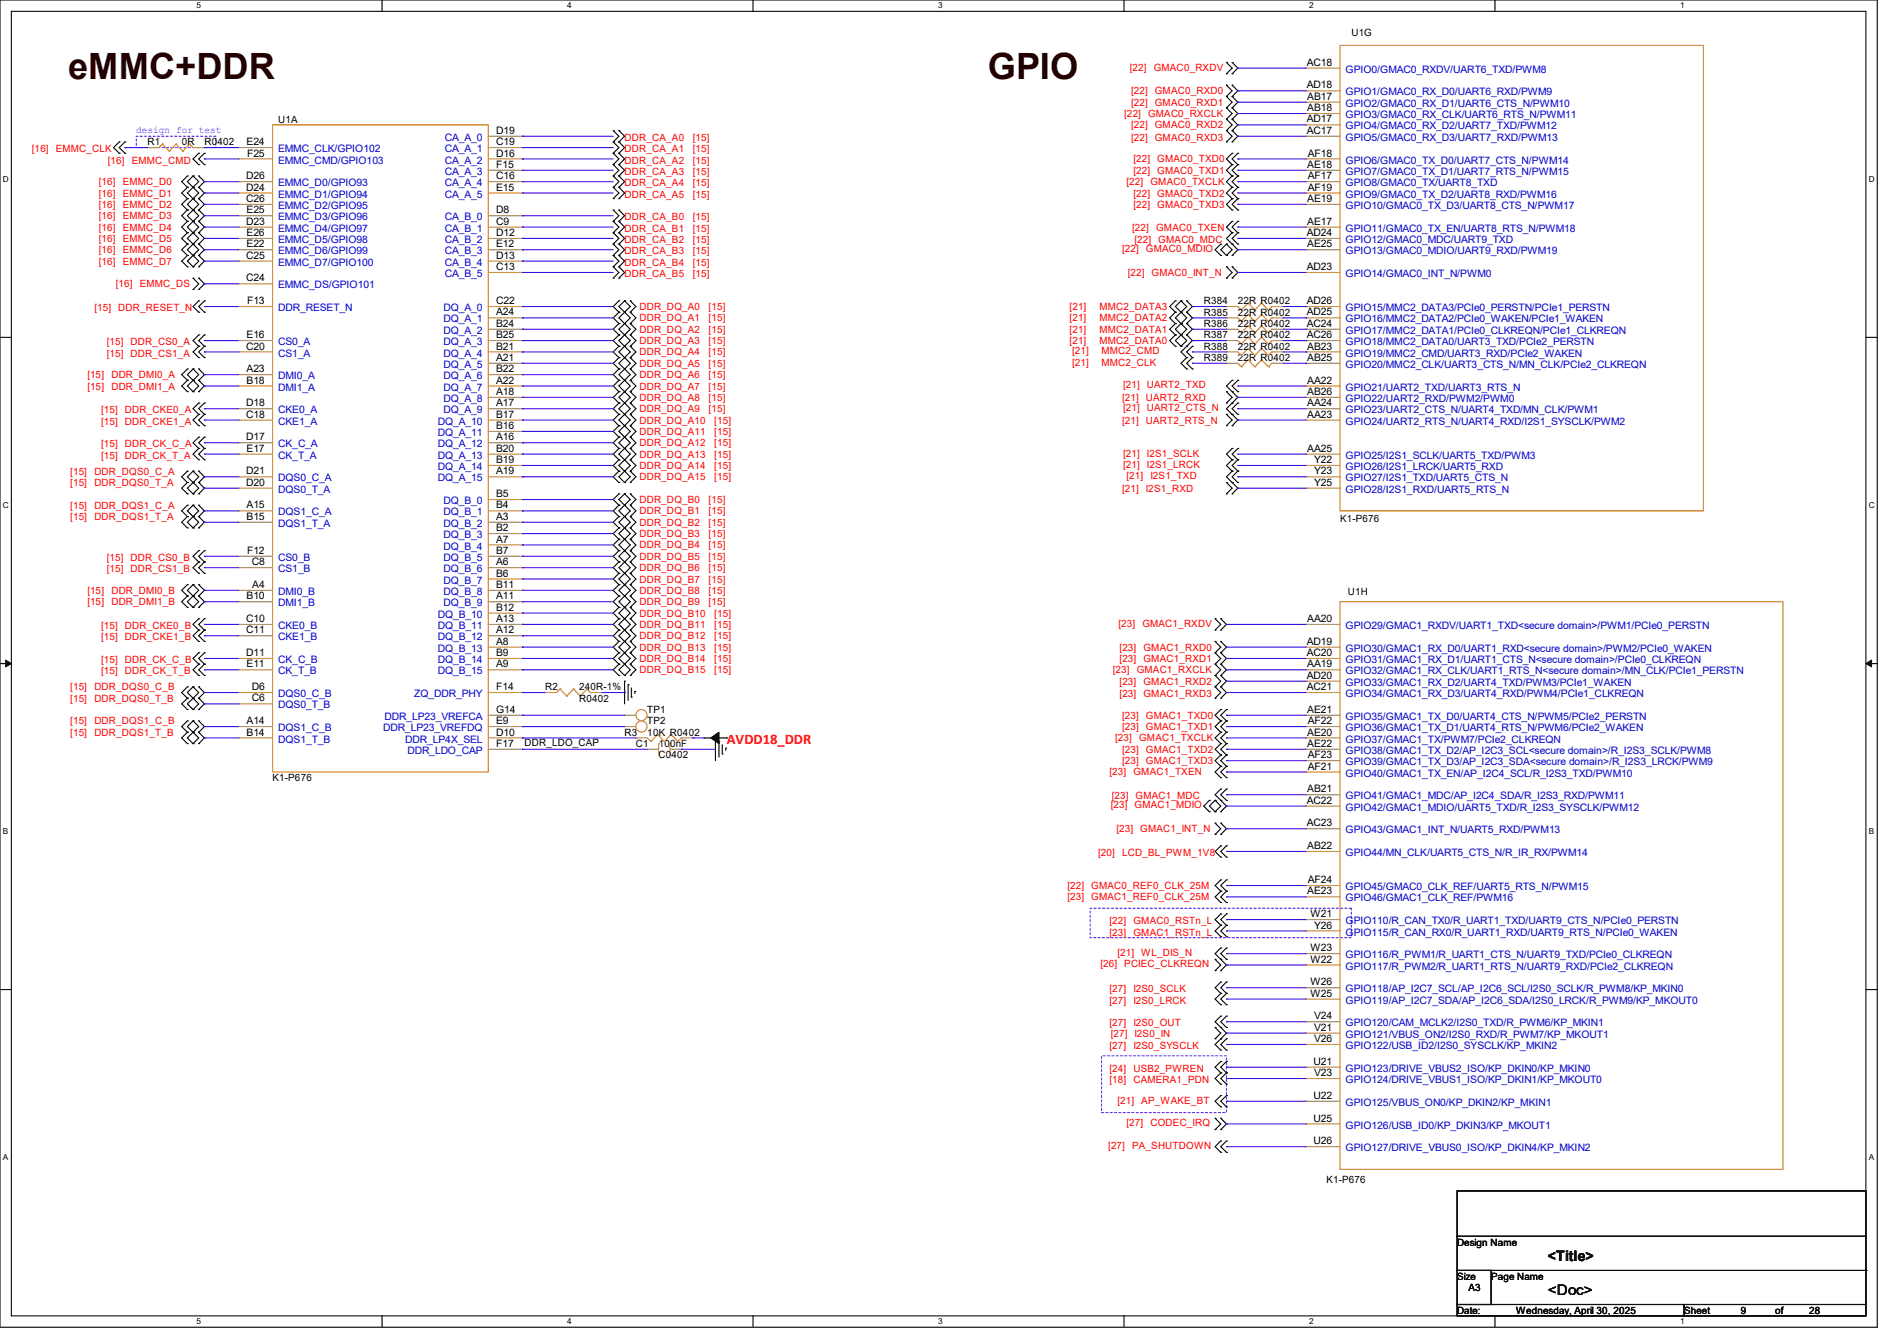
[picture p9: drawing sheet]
<svg xmlns="http://www.w3.org/2000/svg" width="297mm" height="210mm" viewBox="0 0 297 210" stroke-linecap="round" stroke-linejoin="round" font-family="sans-serif">
<defs><g id="words">
<g font-size="5.7" fill="#400000">
<text x="10.7" y="12.4">eMMC+DDR</text>
<text x="154.7" y="12.4">GPIO</text>
</g>
<text font-size="2.3" fill="#f00" x="113.8" y="116.5">AVDD18_DDR</text>
<g font-size="2.3">
<text x="242.4" y="197.5">&lt;Title&gt;</text>
<text x="242.4" y="202.8">&lt;Doc&gt;</text>
</g>
<g font-size="1.6">
<text x="211.6" y="5.7">U1G</text>
<text x="204.6" y="10.3">AC18</text>
<text x="204.6" y="13.8">AD18</text>
<text x="204.7" y="15.6">AB17</text>
<text x="204.7" y="17.4">AB18</text>
<text x="23.1" y="22.8">R1</text>
<text x="28.5" y="22.8">0R</text>
<text x="32" y="22.8">R0402</text>
<text x="38.6" y="22.7">E24</text>
<text x="43.6" y="19.2">U1A</text>
<text x="77.7" y="21">D19</text>
<text x="77.7" y="22.7">C19</text>
<text x="204.6" y="19.2">AD17</text>
<text x="204.6" y="21">AC17</text>
<text x="38.5" y="28.1">D26</text>
<text x="38.5" y="29.8">D24</text>
<text x="38.7" y="24.5">F25</text>
<text x="77.7" y="24.5">D16</text>
<text x="77.7" y="26.3">F15</text>
<text x="77.7" y="28.1">C16</text>
<text x="77.7" y="29.8">E15</text>
<text x="204.7" y="26.3">AE18</text>
<text x="204.8" y="24.5">AF18</text>
<text x="204.8" y="28.1">AF17</text>
<text x="204.8" y="29.8">AF19</text>
<text x="38.5" y="31.6">C26</text>
<text x="38.5" y="35.2">D23</text>
<text x="38.6" y="33.4">E25</text>
<text x="77.7" y="33.4">D8</text>
<text x="77.7" y="35.2">C9</text>
<text x="204.7" y="31.6">AE19</text>
<text x="204.7" y="35.2">AE17</text>
<text x="38.5" y="40.5">C25</text>
<text x="38.6" y="37">E26</text>
<text x="38.6" y="38.7">E22</text>
<text x="77.7" y="37">D12</text>
<text x="77.7" y="38.7">E12</text>
<text x="77.7" y="40.5">D13</text>
<text x="204.6" y="37">AD24</text>
<text x="204.7" y="38.7">AE25</text>
<text x="38.5" y="44.1">C24</text>
<text x="38.7" y="47.6">F13</text>
<text x="77.7" y="42.3">C13</text>
<text x="77.7" y="47.6">C22</text>
<text x="188.5" y="47.7">R384</text>
<text x="193.8" y="47.7">22R R0402</text>
<text x="204.6" y="42.3">AD23</text>
<text x="204.6" y="47.6">AD26</text>
<text x="38.6" y="53">E16</text>
<text x="77.7" y="49.4">A24</text>
<text x="77.7" y="51.2">B24</text>
<text x="77.7" y="53">B25</text>
<text x="188.5" y="49.4">R385</text>
<text x="188.5" y="51.2">R386</text>
<text x="188.5" y="53">R387</text>
<text x="193.8" y="49.4">22R R0402</text>
<text x="193.8" y="51.2">22R R0402</text>
<text x="193.8" y="53">22R R0402</text>
<text x="204.6" y="49.4">AD25</text>
<text x="204.6" y="51.2">AC24</text>
<text x="204.6" y="53">AC26</text>
<text x="38.5" y="54.7">C20</text>
<text x="38.6" y="58.3">A23</text>
<text x="77.7" y="54.7">B21</text>
<text x="77.7" y="56.5">A21</text>
<text x="77.7" y="58.3">B22</text>
<text x="188.5" y="56.6">R389</text>
<text x="188.5" y="54.8">R388</text>
<text x="193.8" y="56.6">22R R0402</text>
<text x="193.8" y="54.8">22R R0402</text>
<text x="204.7" y="54.7">AB23</text>
<text x="204.7" y="56.5">AB25</text>
<text x="38.5" y="63.6">D18</text>
<text x="38.5" y="65.4">C18</text>
<text x="38.6" y="60.1">B18</text>
<text x="77.7" y="65.4">B17</text>
<text x="77.7" y="60.1">A22</text>
<text x="77.7" y="61.8">A18</text>
<text x="77.7" y="63.6">A17</text>
<text x="204.7" y="60.1">AA22</text>
<text x="204.7" y="61.8">AB26</text>
<text x="204.7" y="63.6">AA24</text>
<text x="204.7" y="65.4">AA23</text>
<text x="38.5" y="69">D17</text>
<text x="38.6" y="70.7">E17</text>
<text x="77.7" y="67.2">B16</text>
<text x="77.7" y="69">A16</text>
<text x="77.7" y="70.7">B20</text>
<text x="204.7" y="70.7">AA25</text>
<text x="38.5" y="74.3">D21</text>
<text x="38.5" y="76.1">D20</text>
<text x="77.7" y="72.5">B19</text>
<text x="77.7" y="74.3">A19</text>
<text x="77.7" y="77.9">B5</text>
<text x="205.7" y="72.5">Y22</text>
<text x="205.7" y="74.3">Y23</text>
<text x="205.7" y="76.1">Y25</text>
<text x="38.6" y="79.6">A15</text>
<text x="38.6" y="81.4">B15</text>
<text x="77.7" y="79.6">B4</text>
<text x="77.7" y="81.4">A3</text>
<text x="77.7" y="83.2">B2</text>
<text x="209.8" y="81.8">K1-P676</text>
<text x="38.7" y="86.7">F12</text>
<text x="39.4" y="88.5">C8</text>
<text x="77.7" y="85">A7</text>
<text x="77.7" y="86.7">B7</text>
<text x="77.7" y="88.5">A6</text>
<text x="38.6" y="93.9">B10</text>
<text x="39.5" y="92.1">A4</text>
<text x="77.7" y="95.6">B12</text>
<text x="77.7" y="90.3">B6</text>
<text x="77.7" y="92.1">B11</text>
<text x="77.7" y="93.9">A11</text>
<text x="211" y="93.2">U1H</text>
<text x="38.5" y="97.4">C10</text>
<text x="38.5" y="99.2">C11</text>
<text x="77.7" y="97.4">A13</text>
<text x="77.7" y="99.2">A12</text>
<text x="77.7" y="101">A8</text>
<text x="204.6" y="101">AD19</text>
<text x="204.7" y="97.4">AA20</text>
<text x="38.5" y="102.7">D11</text>
<text x="38.6" y="104.5">E11</text>
<text x="77.7" y="102.7">B9</text>
<text x="77.7" y="104.5">A9</text>
<text x="204.6" y="102.7">AC20</text>
<text x="204.6" y="106.3">AD20</text>
<text x="204.7" y="104.5">AA19</text>
<text x="38.6" y="113.4">A14</text>
<text x="39.4" y="108.1">D6</text>
<text x="39.4" y="109.9">C6</text>
<text x="77.7" y="111.6">G14</text>
<text x="77.7" y="113.4">E9</text>
<text x="77.7" y="108.1">F14</text>
<text x="85.3" y="108.1">R2</text>
<text x="90.7" y="109.9">R0402</text>
<text x="90.7" y="108.1">240R-1%</text>
<text x="101.3" y="111.7">TP1</text>
<text x="101.3" y="113.5">TP2</text>
<text x="204.6" y="108.1">AC21</text>
<text x="204.7" y="111.6">AE21</text>
<text x="204.8" y="113.4">AF22</text>
<text x="38.6" y="115.2">B14</text>
<text x="77.7" y="117">F17</text>
<text x="77.7" y="115.2">D10</text>
<text x="82.1" y="116.8">DDR_LDO_CAP</text>
<text x="97.8" y="115.2">R3</text>
<text x="99.6" y="117">C1</text>
<text x="101.3" y="115.2">10K R0402</text>
<text x="103.1" y="118.8">C0402</text>
<text x="103.1" y="117">100nF</text>
<text x="204.7" y="115.2">AE20</text>
<text x="204.7" y="117">AE22</text>
<text x="204.8" y="118.7">AF23</text>
<text x="42.7" y="122.3">K1-P676</text>
<text x="204.6" y="125.9">AC22</text>
<text x="204.7" y="124.1">AB21</text>
<text x="204.8" y="120.5">AF21</text>
<text x="204.6" y="129.4">AC23</text>
<text x="204.7" y="133">AB22</text>
<text x="204.7" y="140.1">AE23</text>
<text x="204.8" y="138.3">AF24</text>
<text x="205.2" y="143.6">W21</text>
<text x="205.2" y="149">W23</text>
<text x="205.7" y="145.4">Y26</text>
<text x="205.2" y="150.8">W22</text>
<text x="205.2" y="154.3">W26</text>
<text x="205.2" y="156.1">W25</text>
<text x="205.7" y="159.6">V24</text>
<text x="205.7" y="161.4">V21</text>
<text x="205.7" y="166.8">U21</text>
<text x="205.7" y="163.2">V26</text>
<text x="205.7" y="172.1">U22</text>
<text x="205.7" y="168.5">V23</text>
<text x="205.7" y="175.6">U25</text>
<text x="205.7" y="179.2">U26</text>
<text x="207.7" y="185.3">K1-P676</text>
<text x="228.1" y="195.1">Design Name</text>
<text x="228.1" y="200.4">Size</text>
<text x="229.9" y="202.2">A3</text>
<text x="233.5" y="200.4">Page Name</text>
<text x="228.1" y="205.7">Date:</text>
<text x="237.4" y="205.7">Wednesday, April 30, 2025</text>
<text x="263.7" y="205.7">Sheet</text>
<text x="272.6" y="205.7">9</text>
<text x="277.9" y="205.7">of</text>
<text x="283.2" y="205.7">28</text>
</g>
<g font-size="1.6" fill="#f00">
<text x="176.9" y="11">[22]</text>
<text x="180.6" y="11">GMAC0_RXDV</text>
<text x="177.1" y="14.8">[22]</text>
<text x="177.1" y="16.6">[22]</text>
<text x="180.8" y="14.8">GMAC0_RXD0</text>
<text x="180.8" y="16.6">GMAC0_RXD1</text>
<text x="5" y="23.8">[16]</text>
<text x="8.7" y="23.8">EMMC_CLK</text>
<text x="97.8" y="22.1">DDR_CA_A0</text>
<text x="97.8" y="23.8">DDR_CA_A1</text>
<text x="108.5" y="22.1">[15]</text>
<text x="108.5" y="23.8">[15]</text>
<text x="176" y="18.3">[22]</text>
<text x="177.1" y="20.1">[22]</text>
<text x="177.1" y="22.1">[22]</text>
<text x="179.7" y="18.3">GMAC0_RXCLK</text>
<text x="180.8" y="20.1">GMAC0_RXD2</text>
<text x="180.8" y="22.1">GMAC0_RXD3</text>
<text x="15.5" y="29">[16]</text>
<text x="16.9" y="25.6">[16]</text>
<text x="19.2" y="29">EMMC_D0</text>
<text x="20.6" y="25.6">EMMC_CMD</text>
<text x="97.8" y="25.6">DDR_CA_A2</text>
<text x="97.8" y="27.4">DDR_CA_A3</text>
<text x="97.8" y="29.2">DDR_CA_A4</text>
<text x="108.5" y="25.6">[15]</text>
<text x="108.5" y="27.4">[15]</text>
<text x="108.5" y="29.2">[15]</text>
<text x="176.4" y="29">[22]</text>
<text x="177.5" y="25.4">[22]</text>
<text x="177.5" y="27.2">[22]</text>
<text x="180.1" y="29">GMAC0_TXCLK</text>
<text x="181.2" y="25.4">GMAC0_TXD0</text>
<text x="181.2" y="27.2">GMAC0_TXD1</text>
<text x="15.5" y="30.8">[16]</text>
<text x="15.5" y="32.6">[16]</text>
<text x="15.5" y="34.3">[16]</text>
<text x="19.2" y="30.8">EMMC_D1</text>
<text x="19.2" y="32.6">EMMC_D2</text>
<text x="19.2" y="34.3">EMMC_D3</text>
<text x="97.8" y="30.9">DDR_CA_A5</text>
<text x="97.8" y="34.5">DDR_CA_B0</text>
<text x="108.5" y="30.9">[15]</text>
<text x="108.5" y="34.5">[15]</text>
<text x="177.5" y="30.8">[22]</text>
<text x="177.5" y="32.6">[22]</text>
<text x="181.2" y="30.8">GMAC0_TXD2</text>
<text x="181.2" y="32.6">GMAC0_TXD3</text>
<text x="15.5" y="36.1">[16]</text>
<text x="15.5" y="37.9">[16]</text>
<text x="15.5" y="39.7">[16]</text>
<text x="15.5" y="41.4">[16]</text>
<text x="19.2" y="36.1">EMMC_D4</text>
<text x="19.2" y="37.9">EMMC_D5</text>
<text x="19.2" y="39.7">EMMC_D6</text>
<text x="19.2" y="41.4">EMMC_D7</text>
<text x="97.8" y="36.3">DDR_CA_B1</text>
<text x="97.8" y="38.1">DDR_CA_B2</text>
<text x="97.8" y="39.8">DDR_CA_B3</text>
<text x="97.8" y="41.6">DDR_CA_B4</text>
<text x="108.5" y="36.3">[15]</text>
<text x="108.5" y="38.1">[15]</text>
<text x="108.5" y="39.8">[15]</text>
<text x="108.5" y="41.6">[15]</text>
<text x="175.7" y="39.5">[22]</text>
<text x="177.2" y="36.1">[22]</text>
<text x="177.6" y="38.1">[22]</text>
<text x="179.4" y="39.5">GMAC0_MDIO</text>
<text x="181" y="36.1">GMAC0_TXEN</text>
<text x="181.4" y="38.1">GMAC0_MDC</text>
<text x="18.1" y="45">[16]</text>
<text x="21.9" y="45">EMMC_DS</text>
<text x="97.8" y="43.4">DDR_CA_B5</text>
<text x="108.5" y="43.4">[15]</text>
<text x="176.6" y="43.2">[22]</text>
<text x="180.3" y="43.2">GMAC0_INT_N</text>
<text x="14.8" y="48.7">[15]</text>
<text x="18.5" y="48.7">DDR_RESET_N</text>
<text x="100.1" y="48.6">DDR_DQ_A0</text>
<text x="100.1" y="50.3">DDR_DQ_A1</text>
<text x="100.1" y="52.1">DDR_DQ_A2</text>
<text x="100.1" y="53.9">DDR_DQ_A3</text>
<text x="111" y="48.6">[15]</text>
<text x="111" y="50.3">[15]</text>
<text x="111" y="52.1">[15]</text>
<text x="111" y="53.9">[15]</text>
<text x="167.5" y="48.6">[21]</text>
<text x="167.5" y="50.3">[21]</text>
<text x="167.5" y="52.1">[21]</text>
<text x="167.5" y="53.9">[21]</text>
<text x="172.1" y="48.6">MMC2_DATA3</text>
<text x="172.1" y="50.3">MMC2_DATA2</text>
<text x="172.1" y="52.1">MMC2_DATA1</text>
<text x="172.1" y="53.9">MMC2_DATA0</text>
<text x="13.7" y="59.2">[15]</text>
<text x="16.7" y="54.1">[15]</text>
<text x="16.7" y="55.8">[15]</text>
<text x="17.4" y="59.2">DDR_DMI0_A</text>
<text x="20.4" y="54.1">DDR_CS0_A</text>
<text x="20.4" y="55.8">DDR_CS1_A</text>
<text x="100.1" y="55.7">DDR_DQ_A4</text>
<text x="100.1" y="57.4">DDR_DQ_A5</text>
<text x="100.1" y="59.2">DDR_DQ_A6</text>
<text x="111" y="55.7">[15]</text>
<text x="111" y="57.4">[15]</text>
<text x="111" y="59.2">[15]</text>
<text x="167.9" y="55.5">[21]</text>
<text x="167.9" y="57.3">[21]</text>
<text x="172.5" y="55.5">MMC2_CMD</text>
<text x="172.5" y="57.3">MMC2_CLK</text>
<text x="13.7" y="61">[15]</text>
<text x="15.8" y="64.7">[15]</text>
<text x="17.4" y="61">DDR_DMI1_A</text>
<text x="19.6" y="64.7">DDR_CKE0_A</text>
<text x="100.1" y="61">DDR_DQ_A7</text>
<text x="100.1" y="62.8">DDR_DQ_A8</text>
<text x="100.1" y="64.6">DDR_DQ_A9</text>
<text x="111" y="61">[15]</text>
<text x="111" y="62.8">[15]</text>
<text x="111" y="64.6">[15]</text>
<text x="175.7" y="62.8">[21]</text>
<text x="175.9" y="60.8">[21]</text>
<text x="175.9" y="64.4">[21]</text>
<text x="179.4" y="62.8">UART2_RXD</text>
<text x="179.6" y="60.8">UART2_TXD</text>
<text x="179.6" y="64.4">UART2_CTS_N</text>
<text x="15.8" y="66.5">[15]</text>
<text x="15.8" y="70.1">[15]</text>
<text x="15.8" y="71.8">[15]</text>
<text x="19.6" y="66.5">DDR_CKE1_A</text>
<text x="19.6" y="70.1">DDR_CK_C_A</text>
<text x="19.6" y="71.8">DDR_CK_T_A</text>
<text x="100.1" y="66.3">DDR_DQ_A10</text>
<text x="100.1" y="68.1">DDR_DQ_A11</text>
<text x="100.1" y="69.9">DDR_DQ_A12</text>
<text x="100.1" y="71.7">DDR_DQ_A13</text>
<text x="111.8" y="66.3">[15]</text>
<text x="111.8" y="68.1">[15]</text>
<text x="111.8" y="69.9">[15]</text>
<text x="111.8" y="71.7">[15]</text>
<text x="175.7" y="66.3">[21]</text>
<text x="175.9" y="71.5">[21]</text>
<text x="179.4" y="66.3">UART2_RTS_N</text>
<text x="179.6" y="71.5">I2S1_SCLK</text>
<text x="11" y="74.3">[15]</text>
<text x="11" y="76.1">[15]</text>
<text x="14.8" y="74.3">DDR_DQS0_C_A</text>
<text x="14.8" y="76.1">DDR_DQS0_T_A</text>
<text x="100.1" y="73.4">DDR_DQ_A14</text>
<text x="100.1" y="75.2">DDR_DQ_A15</text>
<text x="111.8" y="73.4">[15]</text>
<text x="111.8" y="75.2">[15]</text>
<text x="175.7" y="77">[21]</text>
<text x="175.9" y="73.3">[21]</text>
<text x="176.4" y="75.1">[21]</text>
<text x="179.4" y="77">I2S1_RXD</text>
<text x="179.6" y="73.3">I2S1_LRCK</text>
<text x="180.1" y="75.1">I2S1_TXD</text>
<text x="11" y="79.7">[15]</text>
<text x="11" y="81.4">[15]</text>
<text x="14.8" y="79.7">DDR_DQS1_C_A</text>
<text x="14.8" y="81.4">DDR_DQS1_T_A</text>
<text x="100.1" y="78.8">DDR_DQ_B0</text>
<text x="100.1" y="80.6">DDR_DQ_B1</text>
<text x="100.1" y="82.3">DDR_DQ_B2</text>
<text x="111" y="78.8">[15]</text>
<text x="111" y="80.6">[15]</text>
<text x="111" y="82.3">[15]</text>
<text x="16.7" y="87.8">[15]</text>
<text x="16.7" y="89.6">[15]</text>
<text x="20.4" y="87.8">DDR_CS0_B</text>
<text x="20.4" y="89.6">DDR_CS1_B</text>
<text x="100.1" y="84.1">DDR_DQ_B3</text>
<text x="100.1" y="85.9">DDR_DQ_B4</text>
<text x="100.1" y="87.7">DDR_DQ_B5</text>
<text x="100.1" y="89.4">DDR_DQ_B6</text>
<text x="111" y="84.1">[15]</text>
<text x="111" y="85.9">[15]</text>
<text x="111" y="87.7">[15]</text>
<text x="111" y="89.4">[15]</text>
<text x="13.7" y="93">[15]</text>
<text x="13.7" y="94.8">[15]</text>
<text x="17.4" y="93">DDR_DMI0_B</text>
<text x="17.4" y="94.8">DDR_DMI1_B</text>
<text x="100.1" y="91.2">DDR_DQ_B7</text>
<text x="100.1" y="93">DDR_DQ_B8</text>
<text x="100.1" y="94.8">DDR_DQ_B9</text>
<text x="111" y="91.2">[15]</text>
<text x="111" y="93">[15]</text>
<text x="111" y="94.8">[15]</text>
<text x="15.8" y="98.5">[15]</text>
<text x="15.8" y="100.3">[15]</text>
<text x="19.6" y="98.5">DDR_CKE0_B</text>
<text x="19.6" y="100.3">DDR_CKE1_B</text>
<text x="100.1" y="96.6">DDR_DQ_B10</text>
<text x="100.1" y="98.3">DDR_DQ_B11</text>
<text x="100.1" y="100.1">DDR_DQ_B12</text>
<text x="100.1" y="101.9">DDR_DQ_B13</text>
<text x="111.8" y="96.6">[15]</text>
<text x="111.8" y="98.3">[15]</text>
<text x="111.8" y="100.1">[15]</text>
<text x="111.8" y="101.9">[15]</text>
<text x="175.1" y="98.2">[23]</text>
<text x="175.3" y="101.9">[23]</text>
<text x="178.9" y="98.2">GMAC1_RXDV</text>
<text x="179" y="101.9">GMAC1_RXD0</text>
<text x="15.8" y="103.8">[15]</text>
<text x="15.8" y="105.6">[15]</text>
<text x="19.6" y="103.8">DDR_CK_C_B</text>
<text x="19.6" y="105.6">DDR_CK_T_B</text>
<text x="100.1" y="103.7">DDR_DQ_B14</text>
<text x="100.1" y="105.4">DDR_DQ_B15</text>
<text x="111.8" y="103.7">[15]</text>
<text x="111.8" y="105.4">[15]</text>
<text x="174.2" y="105.4">[23]</text>
<text x="175.3" y="103.7">[23]</text>
<text x="175.3" y="107.2">[23]</text>
<text x="178" y="105.4">GMAC1_RXCLK</text>
<text x="179" y="103.7">GMAC1_RXD1</text>
<text x="179" y="107.2">GMAC1_RXD2</text>
<text x="11" y="108.1">[15]</text>
<text x="11" y="109.9">[15]</text>
<text x="11" y="113.5">[15]</text>
<text x="14.8" y="108.1">DDR_DQS0_C_B</text>
<text x="14.8" y="109.9">DDR_DQS0_T_B</text>
<text x="14.8" y="113.5">DDR_DQS1_C_B</text>
<text x="175.3" y="109.2">[23]</text>
<text x="175.7" y="112.6">[23]</text>
<text x="179" y="109.2">GMAC1_RXD3</text>
<text x="179.4" y="112.6">GMAC1_TXD0</text>
<text x="11" y="115.2">[15]</text>
<text x="14.8" y="115.2">DDR_DQS1_T_B</text>
<text x="174.6" y="116.1">[23]</text>
<text x="175.7" y="114.3">[23]</text>
<text x="175.7" y="117.9">[23]</text>
<text x="175.7" y="119.7">[23]</text>
<text x="178.3" y="116.1">GMAC1_TXCLK</text>
<text x="179.4" y="114.3">GMAC1_TXD1</text>
<text x="179.4" y="117.9">GMAC1_TXD2</text>
<text x="179.4" y="119.7">GMAC1_TXD3</text>
<text x="173.7" y="121.5">[23]</text>
<text x="174.1" y="125.2">[23]</text>
<text x="177.5" y="121.5">GMAC1_TXEN</text>
<text x="177.8" y="125.2">GMAC1_MDC</text>
<text x="174.8" y="130.3">[23]</text>
<text x="177.6" y="126.6">GMAC1_MDIO</text>
<text x="178.5" y="130.3">GMAC1_INT_N</text>
<text x="171.9" y="134.1">[20]</text>
<text x="175.7" y="134.1">LCD_BL_PWM_1V8</text>
<text x="167.1" y="139.2">[22]</text>
<text x="167.1" y="141">[23]</text>
<text x="170.9" y="139.2">GMAC0_REF0_CLK_25M</text>
<text x="170.9" y="141">GMAC1_REF0_CLK_25M</text>
<text x="173.7" y="144.7">[22]</text>
<text x="173.7" y="146.5">[23]</text>
<text x="175" y="149.7">[21]</text>
<text x="177.5" y="144.7">GMAC0_RSTn_L</text>
<text x="177.5" y="146.5">GMAC1_RSTn_L</text>
<text x="178.7" y="149.7">WL_DIS_N</text>
<text x="172.3" y="151.5">[26]</text>
<text x="173.7" y="155.4">[27]</text>
<text x="176" y="151.5">PCIEC_CLKREQN</text>
<text x="177.5" y="155.4">I2S0_SCLK</text>
<text x="173.7" y="160.7">[27]</text>
<text x="173.7" y="157.2">[27]</text>
<text x="177.5" y="160.7">I2S0_OUT</text>
<text x="177.5" y="157.2">I2S0_LRCK</text>
<text x="173.7" y="164.3">[27]</text>
<text x="173.7" y="167.8">[24]</text>
<text x="173.9" y="162.3">[27]</text>
<text x="177.5" y="164.3">I2S0_SYSCLK</text>
<text x="177.5" y="167.8">USB2_PWREN</text>
<text x="177.6" y="162.3">I2S0_IN</text>
<text x="173.7" y="169.6">[18]</text>
<text x="175" y="172.8">[21]</text>
<text x="177.5" y="169.6">CAMERA1_PDN</text>
<text x="178.7" y="172.8">AP_WAKE_BT</text>
<text x="173.5" y="180">[27]</text>
<text x="176.4" y="176.4">[27]</text>
<text x="177.2" y="180">PA_SHUTDOWN</text>
<text x="180.1" y="176.4">CODEC_IRQ</text>
</g>
<g font-size="1.6" fill="#00c">
<text x="210.7" y="11.4">GPIO0/GMAC0_RXDV/UART6_TXD/PWM8</text>
<text x="210.7" y="14.9">GPIO1/GMAC0_RX_D0/UART6_RXD/PWM9</text>
<text x="210.7" y="16.7">GPIO2/GMAC0_RX_D1/UART6_CTS_N/PWM10</text>
<text x="43.6" y="23.8">EMMC_CLK/GPIO102</text>
<text x="69.6" y="22.1">CA_A_0</text>
<text x="69.6" y="23.8">CA_A_1</text>
<text x="210.7" y="18.5">GPIO3/GMAC0_RX_CLK/UART6_RTS_N/PWM11</text>
<text x="210.7" y="20.3">GPIO4/GMAC0_RX_D2/UART7_TXD/PWM12</text>
<text x="210.7" y="22.1">GPIO5/GMAC0_RX_D3/UART7_RXD/PWM13</text>
<text x="43.6" y="25.6">EMMC_CMD/GPIO103</text>
<text x="43.6" y="29.2">EMMC_D0/GPIO93</text>
<text x="69.6" y="25.6">CA_A_2</text>
<text x="69.6" y="27.4">CA_A_3</text>
<text x="69.6" y="29.2">CA_A_4</text>
<text x="210.7" y="25.6">GPIO6/GMAC0_TX_D0/UART7_CTS_N/PWM14</text>
<text x="210.7" y="27.4">GPIO7/GMAC0_TX_D1/UART7_RTS_N/PWM15</text>
<text x="210.7" y="29.2">GPIO8/GMAC0_TX/UART8_TXD</text>
<text x="43.6" y="30.9">EMMC_D1/GPIO94</text>
<text x="43.6" y="32.7">EMMC_D2/GPIO95</text>
<text x="43.6" y="34.5">EMMC_D3/GPIO96</text>
<text x="69.6" y="30.9">CA_A_5</text>
<text x="69.6" y="34.5">CA_B_0</text>
<text x="210.7" y="30.9">GPIO9/GMAC0_TX_D2/UART8_RXD/PWM16</text>
<text x="210.7" y="32.7">GPIO10/GMAC0_TX_D3/UART8_CTS_N/PWM17</text>
<text x="43.6" y="36.3">EMMC_D4/GPIO97</text>
<text x="43.6" y="38.1">EMMC_D5/GPIO98</text>
<text x="43.6" y="39.8">EMMC_D6/GPIO99</text>
<text x="43.6" y="41.6">EMMC_D7/GPIO100</text>
<text x="69.6" y="36.3">CA_B_1</text>
<text x="69.6" y="38.1">CA_B_2</text>
<text x="69.6" y="39.8">CA_B_3</text>
<text x="69.6" y="41.6">CA_B_4</text>
<text x="210.7" y="36.3">GPIO11/GMAC0_TX_EN/UART8_RTS_N/PWM18</text>
<text x="210.7" y="38.1">GPIO12/GMAC0_MDC/UART9_TXD</text>
<text x="210.7" y="39.8">GPIO13/GMAC0_MDIO/UART9_RXD/PWM19</text>
<text x="43.6" y="45.2">EMMC_DS/GPIO101</text>
<text x="69.6" y="43.4">CA_B_5</text>
<text x="210.7" y="43.4">GPIO14/GMAC0_INT_N/PWM0</text>
<text x="43.6" y="48.7">DDR_RESET_N</text>
<text x="69.4" y="48.7">DQ_A_0</text>
<text x="69.4" y="50.5">DQ_A_1</text>
<text x="69.4" y="52.3">DQ_A_2</text>
<text x="210.7" y="48.7">GPIO15/MMC2_DATA3/PCIe0_PERSTN/PCIe1_PERSTN</text>
<text x="210.7" y="50.5">GPIO16/MMC2_DATA2/PCIe0_WAKEN/PCIe1_WAKEN</text>
<text x="210.7" y="52.3">GPIO17/MMC2_DATA1/PCIe0_CLKREQN/PCIe1_CLKREQN</text>
<text x="43.6" y="54.1">CS0_A</text>
<text x="43.6" y="55.8">CS1_A</text>
<text x="43.6" y="59.4">DMI0_A</text>
<text x="69.4" y="54.1">DQ_A_3</text>
<text x="69.4" y="55.8">DQ_A_4</text>
<text x="69.4" y="57.6">DQ_A_5</text>
<text x="69.4" y="59.4">DQ_A_6</text>
<text x="210.7" y="54.1">GPIO18/MMC2_DATA0/UART3_TXD/PCIe2_PERSTN</text>
<text x="210.7" y="55.8">GPIO19/MMC2_CMD/UART3_RXD/PCIe2_WAKEN</text>
<text x="210.7" y="57.6">GPIO20/MMC2_CLK/UART3_CTS_N/MN_CLK/PCIe2_CLKREQN</text>
<text x="43.6" y="64.7">CKE0_A</text>
<text x="43.6" y="61.2">DMI1_A</text>
<text x="69.4" y="61.2">DQ_A_7</text>
<text x="69.4" y="63">DQ_A_8</text>
<text x="69.4" y="64.7">DQ_A_9</text>
<text x="210.7" y="61.2">GPIO21/UART2_TXD/UART3_RTS_N</text>
<text x="210.7" y="63">GPIO22/UART2_RXD/PWM2/PWM0</text>
<text x="210.7" y="64.7">GPIO23/UART2_CTS_N/UART4_TXD/MN_CLK/PWM1</text>
<text x="43.6" y="66.5">CKE1_A</text>
<text x="43.6" y="70.1">CK_C_A</text>
<text x="43.6" y="71.8">CK_T_A</text>
<text x="68.5" y="66.5">DQ_A_10</text>
<text x="68.5" y="68.3">DQ_A_11</text>
<text x="68.5" y="70.1">DQ_A_12</text>
<text x="68.5" y="71.8">DQ_A_13</text>
<text x="210.7" y="66.5">GPIO24/UART2_RTS_N/UART4_RXD/I2S1_SYSCLK/PWM2</text>
<text x="210.7" y="71.8">GPIO25/I2S1_SCLK/UART5_TXD/PWM3</text>
<text x="43.6" y="75.4">DQS0_C_A</text>
<text x="43.6" y="77.2">DQS0_T_A</text>
<text x="68.5" y="73.6">DQ_A_14</text>
<text x="68.5" y="75.4">DQ_A_15</text>
<text x="210.7" y="73.6">GPIO26/I2S1_LRCK/UART5_RXD</text>
<text x="210.7" y="75.4">GPIO27/I2S1_TXD/UART5_CTS_N</text>
<text x="210.7" y="77.2">GPIO28/I2S1_RXD/UART5_RTS_N</text>
<text x="43.6" y="80.7">DQS1_C_A</text>
<text x="43.6" y="82.5">DQS1_T_A</text>
<text x="69.4" y="79">DQ_B_0</text>
<text x="69.4" y="80.7">DQ_B_1</text>
<text x="69.4" y="82.5">DQ_B_2</text>
<text x="43.6" y="87.8">CS0_B</text>
<text x="43.6" y="89.6">CS1_B</text>
<text x="69.4" y="84.3">DQ_B_3</text>
<text x="69.4" y="86.1">DQ_B_4</text>
<text x="69.4" y="87.8">DQ_B_5</text>
<text x="69.4" y="89.6">DQ_B_6</text>
<text x="43.6" y="93.2">DMI0_B</text>
<text x="43.6" y="95">DMI1_B</text>
<text x="69.4" y="91.4">DQ_B_7</text>
<text x="69.4" y="93.2">DQ_B_8</text>
<text x="69.4" y="95">DQ_B_9</text>
<text x="43.6" y="98.5">CKE0_B</text>
<text x="43.6" y="100.3">CKE1_B</text>
<text x="68.5" y="96.7">DQ_B_10</text>
<text x="68.5" y="98.5">DQ_B_11</text>
<text x="68.5" y="100.3">DQ_B_12</text>
<text x="210.7" y="98.5">GPIO29/GMAC1_RXDV/UART1_TXD&lt;secure domain&gt;/PWM1/PCIe0_PERSTN</text>
<text x="43.6" y="103.8">CK_C_B</text>
<text x="43.6" y="105.6">CK_T_B</text>
<text x="68.5" y="102.1">DQ_B_13</text>
<text x="68.5" y="103.8">DQ_B_14</text>
<text x="68.5" y="105.6">DQ_B_15</text>
<text x="210.7" y="103.8">GPIO31/GMAC1_RX_D1/UART1_CTS_N&lt;secure domain&gt;/PCIe0_CLKREQN</text>
<text x="210.7" y="105.6">GPIO32/GMAC1_RX_CLK/UART1_RTS_N&lt;secure domain&gt;/MN_CLK/PCIe1_PERSTN</text>
<text x="210.7" y="107.4">GPIO33/GMAC1_RX_D2/UART4_TXD/PWM3/PCIe1_WAKEN</text>
<text x="210.7" y="102.1">GPIO30/GMAC1_RX_D0/UART1_RXD&lt;secure domain&gt;/PWM2/PCIe0_WAKEN</text>
<text x="43.6" y="109.2">DQS0_C_B</text>
<text x="43.6" y="111">DQS0_T_B</text>
<text x="60.2" y="112.7">DDR_LP23_VREFCA</text>
<text x="64.9" y="109.2">ZQ_DDR_PHY</text>
<text x="210.7" y="109.2">GPIO34/GMAC1_RX_D3/UART4_RXD/PWM4/PCIe1_CLKREQN</text>
<text x="210.7" y="112.7">GPIO35/GMAC1_TX_D0/UART4_CTS_N/PWM5/PCIe2_PERSTN</text>
<text x="43.6" y="114.5">DQS1_C_B</text>
<text x="43.6" y="116.3">DQS1_T_B</text>
<text x="60" y="114.5">DDR_LP23_VREFDQ</text>
<text x="63.5" y="116.3">DDR_LP4X_SEL</text>
<text x="63.8" y="118.1">DDR_LDO_CAP</text>
<text x="210.7" y="114.5">GPIO36/GMAC1_TX_D1/UART4_RTS_N/PWM6/PCIe2_WAKEN</text>
<text x="210.7" y="116.3">GPIO37/GMAC1_TX/PWM7/PCIe2_CLKREQN</text>
<text x="210.7" y="118.1">GPIO38/GMAC1_TX_D2/AP_I2C3_SCL&lt;secure domain&gt;/R_I2S3_SCLK/PWM8</text>
<text x="210.7" y="119.8">GPIO39/GMAC1_TX_D3/AP_I2C3_SDA&lt;secure domain&gt;/R_I2S3_LRCK/PWM9</text>
<text x="210.7" y="121.6">GPIO40/GMAC1_TX_EN/AP_I2C4_SCL/R_I2S3_TXD/PWM10</text>
<text x="210.7" y="125.2">GPIO41/GMAC1_MDC/AP_I2C4_SDA/R_I2S3_RXD/PWM11</text>
<text x="210.7" y="127">GPIO42/GMAC1_MDIO/UART5_TXD/R_I2S3_SYSCLK/PWM12</text>
<text x="210.7" y="130.5">GPIO43/GMAC1_INT_N/UART5_RXD/PWM13</text>
<text x="210.7" y="134.1">GPIO44/MN_CLK/UART5_CTS_N/R_IR_RX/PWM14</text>
<text x="210.7" y="139.4">GPIO45/GMAC0_CLK_REF/UART5_RTS_N/PWM15</text>
<text x="210.7" y="141.2">GPIO46/GMAC1_CLK_REF/PWM16</text>
<text x="210.7" y="144.7">GPIO110/R_CAN_TX0/R_UART1_TXD/UART9_CTS_N/PCIe0_PERSTN</text>
<text x="210.7" y="146.5">GPIO115/R_CAN_RX0/R_UART1_RXD/UART9_RTS_N/PCIe0_WAKEN</text>
<text x="210.7" y="150.1">GPIO116/R_PWM1/R_UART1_CTS_N/UART9_TXD/PCIe0_CLKREQN</text>
<text x="210.7" y="151.9">GPIO117/R_PWM2/R_UART1_RTS_N/UART9_RXD/PCIe2_CLKREQN</text>
<text x="210.7" y="155.4">GPIO118/AP_I2C7_SCL/AP_I2C6_SCL/I2S0_SCLK/R_PWM8/KP_MKIN0</text>
<text x="210.7" y="157.2">GPIO119/AP_I2C7_SDA/AP_I2C6_SDA/I2S0_LRCK/R_PWM9/KP_MKOUT0</text>
<text x="210.7" y="160.7">GPIO120/CAM_MCLK2/I2S0_TXD/R_PWM6/KP_MKIN1</text>
<text x="210.7" y="162.5">GPIO121/VBUS_ON2/I2S0_RXD/R_PWM7/KP_MKOUT1</text>
<text x="210.7" y="164.3">GPIO122/USB_ID2/I2S0_SYSCLK/KP_MKIN2</text>
<text x="210.7" y="167.9">GPIO123/DRIVE_VBUS2_ISO/KP_DKIN0/KP_MKIN0</text>
<text x="210.7" y="169.6">GPIO124/DRIVE_VBUS1_ISO/KP_DKIN1/KP_MKOUT0</text>
<text x="210.7" y="173.2">GPIO125/VBUS_ON0/KP_DKIN2/KP_MKIN1</text>
<text x="210.7" y="176.7">GPIO126/USB_ID0/KP_DKIN3/KP_MKOUT1</text>
<text x="210.7" y="180.3">GPIO127/DRIVE_VBUS0_ISO/KP_DKIN4/KP_MKIN2</text>
</g>
<text font-size="1.6" fill="#8000ff" x="21.3" y="20.8">design for test</text>
<g font-size="1.3">
<text x="30.8" y="1.3">5</text>
<text x="88.8" y="1.3">4</text>
<text x="146.9" y="1.3">3</text>
<text x="205" y="1.3">2</text>
<text x="263.1" y="1.3">1</text>
<text x=".5" y="28.4">D</text>
<text x="292.6" y="28.4">D</text>
<text x=".5" y="79.5">C</text>
<text x="292.6" y="79.5">C</text>
<text x=".5" y="130.6">B</text>
<text x="292.6" y="130.6">B</text>
<text x=".5" y="181.7">A</text>
<text x="292.6" y="181.7">A</text>
<text x="30.8" y="207.4">5</text>
<text x="88.8" y="207.4">4</text>
<text x="146.9" y="207.4">3</text>
<text x="205" y="207.4">2</text>
<text x="263.1" y="207.4">1</text>
</g>
</g></defs>
<path d="M0 0h293.9v207.9h-293.9zM1.8 1.8h290.3v204.3h-290.3z" fill="none" stroke="#000" stroke-width=".17"/>
<g fill="#fff">
<path d="M30.8 .2h.7v1.4h-.7z"/>
<path d="M30.8 206.2h.7v1.4h-.7z"/>
</g>
<path d="M59.8 0v1.8M59.8 206.1v1.8" fill="none" stroke="#000" stroke-width=".17"/>
<g fill="#fff">
<path d="M88.8 .2h.7v1.4h-.7z"/>
<path d="M88.8 206.2h.7v1.4h-.7z"/>
</g>
<path d="M117.9 0v1.8M117.9 206.1v1.8" fill="none" stroke="#000" stroke-width=".17"/>
<g fill="#fff">
<path d="M146.9 .2h.7v1.4h-.7z"/>
<path d="M146.9 206.2h.7v1.4h-.7z"/>
</g>
<path d="M176 0v1.8M176 206.1v1.8" fill="none" stroke="#000" stroke-width=".17"/>
<g fill="#fff">
<path d="M205 .2h.7v1.4h-.7z"/>
<path d="M205 206.2h.7v1.4h-.7z"/>
</g>
<path d="M234.1 0v1.8M234.1 206.1v1.8" fill="none" stroke="#000" stroke-width=".17"/>
<g fill="#fff">
<path d="M263.1 .2h.6v1.4h-.6z"/>
<path d="M263.1 206.2h.6v1.4h-.6z"/>
<path d="M.5 27.3h.9v1.4h-.9z"/>
<path d="M292.6 27.3h.9v1.4h-.9z"/>
<path d="M.5 78.4h.9v1.4h-.9z"/>
<path d="M292.6 78.4h.9v1.4h-.9z"/>
</g>
<path d="M0 52.8h1.8M292.1 52.8h1.8" fill="none" stroke="#000" stroke-width=".17"/>
<g fill="#fff">
<path d="M.5 129.5h.8v1.4h-.8z"/>
<path d="M292.6 129.5h.8v1.4h-.8z"/>
</g>
<path d="M0 103.9h1.8M292.1 103.9h1.8" fill="none" stroke="#000" stroke-width=".17"/>
<path d="M.9 103.4l.9 .5-.9 .5zM292.1 103.9l.9-.5v1z" fill="#000" stroke="#000" stroke-width=".16"/>
<g fill="#fff">
<path d="M.5 180.5h.8v1.4h-.8z"/>
<path d="M292.6 180.5h.8v1.4h-.8z"/>
</g>
<g fill="none" stroke="#000" stroke-width=".17">
<path d="M192 11.6h.1M192 9.8h.1M192 15.1h.1M192 13.3h.1M192 16.9h.1M192 18.7h.1M192 9.8l.9 .9-.9 .9M192 13.3l.9 .9-.9 .9M192 15.1l.9 .9-.9 .9M192 16.9l.9 .9-.9 .9M192 18.7l.9 .9-.9 .8M192.9 9.8h.1"/>
<path d="M192.9 11.6h.1M192.9 13.3h.1M192.9 15.1h.1M192.9 16.9h.1M192.9 18.7h.1M192.9 9.8l.9 .9-.9 .9M192.9 13.3l.9 .9-.9 .9M192.9 15.1l.9 .9-.9 .9M192.9 16.9l.9 .9-.9 .9M192.9 18.7l.9 .9-.9 .8M18.7 22.2h.1M18.7 24h.1"/>
<path d="M18.7 22.2l-.9 .9 .9 .9M19.6 22.2h.1M19.6 24h.1M19.6 22.2l-.9 .9 .9 .9M29.3 27.6h.1M29.3 29.3h.1M29.3 31.1h.1M29.3 32.9h.1M29.3 34.7h.1M29.3 36.4h.1M29.3 38.2h.1M29.3 27.6l-.9 .8 .9 .9"/>
<path d="M29.3 31.1l-.9 .9 .9 .9M29.3 29.3l-.9 .9 .9 .9M29.3 32.9l-.9 .9 .9 .9M29.3 34.7l-.9 .9 .9 .8M29.3 36.4l-.9 .9 .9 .9M29.3 38.2l-.9 .9 .9 .9M30.2 27.6h.1M30.2 29.3h.1M30.2 31.1h.1M30.2 32.9h.1M30.2 34.7h.1M30.2 36.4h.1"/>
<path d="M30.2 38.2h.1M30.2 27.6l-.9 .8 1.8 1.8-1.8 1.8 1.8 1.8-1.8 1.8 1.8 1.7-1.8 1.8 1.8 1.8-.9 .9M30.2 27.6l.9 .8-1.8 1.8 1.8 1.8-1.8 1.8 1.8 1.8-1.8 1.7 1.8 1.8-1.8 1.8 .9 .9M31.1 24h.1M31.1 25.8h.1M31.1 27.6h.1M31.1 29.3h.1M31.1 31.1h.1M31.1 32.9h.1M31.1 34.7h.1M31.1 36.4h.1M31.1 38.2h.1"/>
<path d="M31.1 24l-.9 .9 .9 .9M31.1 27.6l.9 .8-.9 .9M31.1 32.9l.9 .9-.9 .9M31.1 29.3l.9 .9-.9 .9M31.1 34.7l.9 .9-.9 .8M31.1 31.1l.9 .9-.9 .9M31.1 36.4l.9 .9-.9 .9M31.1 38.2l.9 .9-.9 .9M32 24h.1M32 25.8h.1M32 24l-.9 .9 .9 .9M96 20.4h.1"/>
<path d="M96 22.2h.1M96 24h.1M96 25.8h.1M96 27.6h.1M96 29.3h.1M96 31.1h.1M96 32.9h.1M96 34.7h.1M96 36.4h.1M96 38.2h.1M96 20.4l.9 .9-.9 .9M96 22.2l.9 .9-.9 .9"/>
<path d="M96 24l.9 .9-.9 .9M96 25.8l.9 .9-.9 .9M96 27.6l.9 .8-.9 .9M96 29.3l.9 .9-.9 .9M96 32.9l.9 .9-.9 .9M96 34.7l.9 .9-.9 .8M96 36.4l.9 .9-.9 .9M96 38.2l.9 .9-.9 .9M96.9 20.4h.1M96.9 22.2h.1M96.9 24h.1M96.9 25.8h.1"/>
<path d="M96.9 27.6h.1M96.9 29.3h.1M96.9 31.1h.1M96.9 32.9h.1M96.9 34.7h.1M96.9 36.4h.1M96.9 38.2h.1M96.9 20.4l.9 .9-.9 .9M96.9 22.2l.9 .9-.9 .9M96.9 24l.9 .9-.9 .9M96.9 25.8l.9 .9-.9 .9M96.9 27.6l.9 .8-.9 .9"/>
<path d="M96.9 29.3l.9 .9-.9 .9M96.9 32.9l.9 .9-.9 .9M96.9 34.7l.9 .9-.9 .8M96.9 36.4l.9 .9-.9 .9M96.9 38.2l.9 .9-.9 .9M191.1 38.2h.1M191.1 38.2l-.9 .9 .9 .9M192 20.4h.1M192 22.2h.1M192 38.2h.1M192 20.4l.9 .9-.9 .9M192 38.2l-.9 .9 .9 .9"/>
<path d="M192 38.2l.9 .9-.9 .9M192.9 20.4h.1M192.9 22.2h.1M192.9 25.8h.1M192.9 24h.1M192.9 27.6h.1M192.9 29.3h.1M192.9 31.1h.1M192.9 32.9h.1M192.9 36.4h.1M192.9 34.7h.1M192.9 38.2h.1"/>
<path d="M192.9 20.4l.9 .9-.9 .9M192.9 24l-.9 .9 .9 .9M192.9 25.8l-.9 .9 .9 .9M192.9 27.6l-.9 .8 .9 .9M192.9 29.3l-.9 .9 .9 .9M192.9 31.1l-.9 .9 .9 .9M192.9 34.7l-.9 .9 .9 .8M192.9 36.4l-.9 .9 1.8 1.8-.9 .9M193.8 25.8h.1M193.8 24h.1M193.8 27.6h.1M193.8 29.3h.1"/>
<path d="M193.8 31.1h.1M193.8 32.9h.1M193.8 36.4h.1M193.8 34.7h.1M193.8 38.2h.1M193.8 24l-.9 .9 .9 .9M193.8 25.8l-.9 .9 .9 .9M193.8 27.6l-.9 .8 .9 .9M193.8 29.3l-.9 .9 .9 .9M193.8 31.1l-.9 .9 .9 .9M193.8 34.7l-.9 .9 .9 .8M193.8 36.4l-.9 .9 .9 .9"/>
<path d="M29.3 57.8h.1M29.3 59.6h.1M29.3 40h.1M29.3 41.8h.1M29.3 40l-.9 .9 .9 .9M29.3 57.8l-.9 .9 .9 .9M29.3 59.6l-.9 .9 .9 .8M30.2 45.3h.1M30.2 43.6h.1M30.2 57.8h.1M30.2 59.6h.1M30.2 40h.1"/>
<path d="M30.2 41.8h.1M30.2 43.6l.9 .8-.9 .9M30.2 57.8l-.9 .9 1.8 1.8-.9 .8M30.2 57.8l.9 .9-1.8 1.8 .9 .8M31.1 43.6h.1M31.1 45.3h.1M31.1 47.1h.1M31.1 48.9h.1M31.1 52.5h.1M31.1 54.2h.1M31.1 56h.1M31.1 57.8h.1"/>
<path d="M31.1 59.6h.1M31.1 40h.1M31.1 41.8h.1M31.1 43.6l.9 .8-.9 .9M31.1 47.1l-.9 .9 .9 .9M31.1 52.5l-.9 .8 .9 .9M31.1 54.2l-.9 .9 .9 .9M31.1 57.8l.9 .9-.9 .9M31.1 59.6l.9 .9-.9 .8M31.1 40l.9 .9-.9 .9M32 47.1h.1M32 48.9h.1"/>
<path d="M32 52.5h.1M32 54.2h.1M32 56h.1M32 47.1l-.9 .9 .9 .9M32 52.5l-.9 .8 .9 .9M32 54.2l-.9 .9 .9 .9M96 40h.1M96 41.8h.1M96 43.6h.1M96 40l.9 .9-.9 .9M96 41.8l.9 .9-.9 .9M96.9 40h.1"/>
<path d="M96.9 41.8h.1M96.9 43.6h.1M96.9 47.1h.1M96.9 48.9h.1M96.9 50.7h.1M96.9 52.5h.1M96.9 54.2h.1M96.9 56h.1M96.9 57.8h.1M96.9 59.6h.1M96.9 40l.9 .9-.9 .9M96.9 41.8l.9 .9-.9 .9"/>
<path d="M96.9 50.7l-.9 .9 .9 .9M96.9 47.1l-.9 .9 .9 .9M96.9 52.5l-.9 .8 .9 .9M96.9 48.9l-.9 .9 .9 .9M96.9 54.2l-.9 .9 .9 .9M96.9 56l-.9 .9 .9 .9M96.9 57.8l-.9 .9 .9 .9M96.9 59.6l-.9 .9 .9 .8M97.8 47.1h.1M97.8 48.9h.1M97.8 50.7h.1M97.8 52.5h.1"/>
<path d="M97.8 54.2h.1M97.8 56h.1M97.8 57.8h.1M97.8 59.6h.1M97.8 47.1l.9 .9-1.8 1.8 1.8 1.8-1.8 1.7 1.8 1.8-1.8 1.8 1.8 1.8-1.8 1.8 1.8 1.7-1.8 1.8 1.8 1.8-1.8 1.8 1.8 1.7-1.8 1.8 1.8 1.8-1.8 1.8 .9 .9M97.8 47.1l-.9 .9 1.8 1.8-1.8 1.8 1.8 1.7-1.8 1.8 1.8 1.8-1.8 1.8 1.8 1.8-1.8 1.7 1.8 1.8-1.8 1.8 1.8 1.8-1.8 1.7 1.8 1.8-1.8 1.8 1.8 1.8-.9 .9M98.7 47.1h.1M98.7 48.9h.1M98.7 50.7h.1M98.7 52.5h.1M98.7 54.2h.1M98.7 56h.1"/>
<path d="M98.7 57.8h.1M98.7 59.6h.1M98.7 47.1l.9 .9-.9 .9M98.7 48.9l.9 .9-.9 .9M98.7 52.5l.9 .8-.9 .9M98.7 50.7l.9 .9-.9 .9M98.7 54.2l.9 .9-.9 .9M98.7 56l.9 .9-.9 .9M98.7 57.8l.9 .9-.9 .9M98.7 59.6l.9 .9-.9 .8M184 47.1h.1M184 48.9h.1"/>
<path d="M184 50.7h.1M184 52.5h.1M184 54.2h.1M184 48.9l-.9 .9 .9 .9M184 52.5l-.9 .8 .9 .9M184 47.1l-.9 .9 .9 .9M184 50.7l-.9 .9 .9 .9M184.9 47.1h.1M184.9 48.9h.1M184.9 50.7h.1M184.9 52.5h.1M184.9 54.2h.1"/>
<path d="M184.9 47.1l-.9 .9 1.8 1.8-1.8 1.8 1.8 1.7-.9 .9M184.9 47.1l.9 .9-1.8 1.8 1.8 1.8-1.8 1.7 .9 .9M185.8 47.1h.1M185.8 48.9h.1M185.8 50.7h.1M185.8 52.5h.1M185.8 54.2h.1M185.8 56h.1M185.8 57.8h.1M185.8 56l-.9 .9 .9 .9M185.8 48.9l.9 .9-.9 .9M185.8 50.7l.9 .9-.9 .9"/>
<path d="M185.8 47.1l.9 .9-.9 .9M185.8 52.5l.9 .8-1.8 1.8 .9 .9M186.7 54.2h.1M186.7 56h.1M186.7 57.8h.1M186.7 54.2l-.9 .9 .9 .9M186.7 56l-.9 .9 .9 .9M191.1 40h.1M192 40h.1M192 43.6h.1M192 41.8h.1M192 41.8l.9 .9-.9 .9"/>
<path d="M192.9 40h.1M192.9 59.6h.1M192.9 41.8h.1M192.9 43.6h.1M192.9 41.8l.9 .9-.9 .9M192.9 59.6l-.9 .9 1.8 1.7-1.8 1.8 1.8 1.8-.9 .9M193.8 59.6h.1M193.8 59.6l-.9 .9 .9 .8M29.3 61.3h.1M29.3 73.8h.1M29.3 75.6h.1M29.3 77.3h.1"/>
<path d="M29.3 79.1h.1M29.3 73.8l-.9 .9 .9 .9M29.3 75.6l-.9 .9 .9 .8M29.3 79.1l-.9 .9 .9 .9M30.2 61.3h.1M30.2 73.8h.1M30.2 75.6h.1M30.2 77.3h.1M30.2 79.1h.1M30.2 73.8l-.9 .9 1.8 1.8-.9 .8M30.2 73.8l.9 .9-1.8 1.8 .9 .8M30.2 79.1l-.9 .9 1.8 1.8-.9 .9"/>
<path d="M30.2 79.1l.9 .9-1.8 1.8 .9 .9M31.1 61.3h.1M31.1 63.1h.1M31.1 64.9h.1M31.1 66.7h.1M31.1 68.5h.1M31.1 70.2h.1M31.1 72h.1M31.1 73.8h.1M31.1 75.6h.1M31.1 77.3h.1M31.1 79.1h.1"/>
<path d="M31.1 63.1l-.9 .9 .9 .9M31.1 64.9l-.9 .9 .9 .9M31.1 68.5l-.9 .8 .9 .9M31.1 70.2l-.9 .9 .9 .9M31.1 73.8l.9 .9-.9 .9M31.1 79.1l.9 .9-.9 .9M31.1 75.6l.9 .9-.9 .8M32 63.1h.1M32 64.9h.1M32 66.7h.1M32 68.5h.1M32 70.2h.1"/>
<path d="M32 72h.1M32 63.1l-.9 .9 .9 .9M32 64.9l-.9 .9 .9 .9M32 68.5l-.9 .8 .9 .9M32 70.2l-.9 .9 .9 .9M96.9 61.3h.1M96.9 63.1h.1M96.9 64.9h.1M96.9 66.7h.1M96.9 68.5h.1M96.9 70.2h.1M96.9 72h.1"/>
<path d="M96.9 73.8h.1M96.9 75.6h.1M96.9 77.3h.1M96.9 79.1h.1M96.9 61.3l-.9 .9 .9 .9M96.9 63.1l-.9 .9 .9 .9M96.9 64.9l-.9 .9 .9 .9M96.9 66.7l-.9 .9 .9 .9M96.9 68.5l-.9 .8 .9 .9M96.9 70.2l-.9 .9 .9 .9M96.9 72l-.9 .9 .9 .9M96.9 73.8l-.9 .9 .9 .9"/>
<path d="M96.9 77.3l-.9 .9 .9 .9M96.9 79.1l-.9 .9 .9 .9M97.8 61.3h.1M97.8 63.1h.1M97.8 64.9h.1M97.8 66.7h.1M97.8 68.5h.1M97.8 70.2h.1M97.8 72h.1M97.8 73.8h.1M97.8 75.6h.1M97.8 77.3h.1"/>
<path d="M97.8 79.1h.1M97.8 77.3l.9 .9-1.8 1.8 1.8 1.8-1.8 1.8 1.8 1.7-1.8 1.8 1.8 1.8-1.8 1.8 1.8 1.8-1.8 1.7 1.8 1.8-1.8 1.8 1.8 1.8-1.8 1.7 1.8 1.8-1.8 1.8 .9 .9M97.8 77.3l-.9 .9 1.8 1.8-1.8 1.8 1.8 1.8-1.8 1.7 1.8 1.8-1.8 1.8 1.8 1.8-1.8 1.8 1.8 1.7-1.8 1.8 1.8 1.8-1.8 1.8 1.8 1.7-1.8 1.8 .9 .9M98.7 61.3h.1M98.7 63.1h.1M98.7 64.9h.1M98.7 66.7h.1M98.7 68.5h.1M98.7 70.2h.1M98.7 72h.1M98.7 73.8h.1M98.7 75.6h.1"/>
<path d="M98.7 77.3h.1M98.7 79.1h.1M98.7 63.1l.9 .9-.9 .9M98.7 61.3l.9 .9-.9 .9M98.7 64.9l.9 .9-.9 .9M98.7 66.7l.9 .9-.9 .9M98.7 68.5l.9 .8-.9 .9M98.7 70.2l.9 .9-.9 .9M98.7 73.8l.9 .9-.9 .9M98.7 72l.9 .9-.9 .9M98.7 77.3l.9 .9-.9 .9M98.7 79.1l.9 .9-.9 .9"/>
<path d="M192 63.1h.1M192 61.3h.1M192 66.7h.1M192 64.9h.1M192 77.3h.1M192 75.6h.1M192 61.3l.9 .9-.9 .9M192 64.9l.9 .9-.9 .9M192 75.6l.9 .9-.9 .8M192.9 61.3h.1M192.9 63.1h.1M192.9 64.9h.1"/>
<path d="M192.9 66.7h.1M192.9 70.2h.1M192.9 72h.1M192.9 73.8h.1M192.9 75.6h.1M192.9 77.3h.1M192.9 70.2l-.9 .9 .9 .9M192.9 72l-.9 .9 .9 .9M192.9 73.8l-.9 .9 1.8 1.8-.9 .8M193.8 61.3h.1M193.8 63.1h.1M193.8 64.9h.1"/>
<path d="M193.8 70.2h.1M193.8 72h.1M193.8 73.8h.1M193.8 75.6h.1M193.8 63.1l-.9 .9 .9 .9M193.8 70.2l-.9 .9 .9 .9M193.8 72l-.9 .9 .9 .9M193.8 73.8l-.9 .9 .9 .9M29.3 80.9h.1M29.3 82.7h.1M29.3 91.6h.1M29.3 93.3h.1"/>
<path d="M29.3 95.1h.1M29.3 91.6l-.9 .9 .9 .8M29.3 80.9l-.9 .9 .9 .9M29.3 93.3l-.9 .9 .9 .9M30.2 80.9h.1M30.2 82.7h.1M30.2 91.6h.1M30.2 93.3h.1M30.2 95.1h.1M30.2 91.6l-.9 .9 1.8 1.7-.9 .9M30.2 91.6l.9 .9-1.8 1.7 .9 .9M31.1 80.9h.1"/>
<path d="M31.1 82.7h.1M31.1 86.2h.1M31.1 88h.1M31.1 89.8h.1M31.1 91.6h.1M31.1 93.3h.1M31.1 95.1h.1M31.1 96.9h.1M31.1 98.7h.1M31.1 88l-.9 .9 .9 .9M31.1 80.9l.9 .9-.9 .9M31.1 86.2l-.9 .9 .9 .9"/>
<path d="M31.1 91.6l.9 .9-.9 .8M31.1 93.3l.9 .9-.9 .9M31.1 96.9l-.9 .9 .9 .9M31.1 98.7l-.9 .9 .9 .9M32 86.2h.1M32 88h.1M32 89.8h.1M32 96.9h.1M32 98.7h.1M32 86.2l-.9 .9 .9 .9M32 88l-.9 .9 .9 .9M32 98.7l-.9 .9 .9 .9"/>
<path d="M32 96.9l-.9 .9 .9 .9M96.9 80.9h.1M96.9 82.7h.1M96.9 84.5h.1M96.9 86.2h.1M96.9 88h.1M96.9 89.8h.1M96.9 91.6h.1M96.9 93.3h.1M96.9 95.1h.1M96.9 96.9h.1M96.9 98.7h.1"/>
<path d="M96.9 80.9l-.9 .9 .9 .9M96.9 82.7l-.9 .9 .9 .9M96.9 84.5l-.9 .8 .9 .9M96.9 86.2l-.9 .9 .9 .9M96.9 88l-.9 .9 .9 .9M96.9 89.8l-.9 .9 .9 .9M96.9 91.6l-.9 .9 .9 .8M96.9 93.3l-.9 .9 .9 .9M96.9 95.1l-.9 .9 .9 .9M96.9 96.9l-.9 .9 .9 .9M96.9 98.7l-.9 .9 .9 .9M97.8 80.9h.1"/>
<path d="M97.8 82.7h.1M97.8 84.5h.1M97.8 86.2h.1M97.8 88h.1M97.8 89.8h.1M97.8 91.6h.1M97.8 93.3h.1M97.8 95.1h.1M97.8 96.9h.1M97.8 98.7h.1M98.7 80.9h.1M98.7 82.7h.1"/>
<path d="M98.7 84.5h.1M98.7 86.2h.1M98.7 88h.1M98.7 89.8h.1M98.7 91.6h.1M98.7 93.3h.1M98.7 95.1h.1M98.7 96.9h.1M98.7 98.7h.1M98.7 80.9l.9 .9-.9 .9M98.7 84.5l.9 .8-.9 .9M98.7 82.7l.9 .9-.9 .9"/>
<path d="M98.7 86.2l.9 .9-.9 .9M98.7 88l.9 .9-.9 .9M98.7 89.8l.9 .9-.9 .9M98.7 91.6l.9 .9-.9 .8M98.7 95.1l.9 .9-.9 .9M98.7 93.3l.9 .9-.9 .9M98.7 96.9l.9 .9-.9 .9M98.7 98.7l.9 .9-.9 .9M190.2 98.7h.1M190.2 96.9h.1M190.2 96.9l.9 .9-.9 .9M191.1 96.9h.1"/>
<path d="M191.1 98.7h.1M191.1 96.9l.9 .9-.9 .9M29.3 107.6h.1M29.3 109.3h.1M29.3 111.1h.1M29.3 112.9h.1M29.3 114.7h.1M29.3 116.5h.1M29.3 107.6l-.9 .9 .9 .8M29.3 109.3l-.9 .9 .9 .9M29.3 112.9l-.9 .9 .9 .9M29.3 114.7l-.9 .9 .9 .9"/>
<path d="M30.2 107.6h.1M30.2 109.3h.1M30.2 111.1h.1M30.2 112.9h.1M30.2 114.7h.1M30.2 116.5h.1M30.2 107.6l-.9 .9 1.8 1.7-.9 .9M30.2 112.9l-.9 .9 1.8 1.8-.9 .9M30.2 107.6l.9 .9-1.8 1.7 .9 .9M30.2 112.9l.9 .9-1.8 1.8 .9 .9M31.1 100.5h.1M31.1 102.2h.1"/>
<path d="M31.1 104h.1M31.1 105.8h.1M31.1 107.6h.1M31.1 109.3h.1M31.1 111.1h.1M31.1 112.9h.1M31.1 114.7h.1M31.1 116.5h.1M31.1 102.2l-.9 .9 .9 .9M31.1 104l-.9 .9 .9 .9M31.1 114.7l.9 .9-.9 .9M31.1 112.9l.9 .9-.9 .9"/>
<path d="M31.1 107.6l.9 .9-.9 .8M31.1 109.3l.9 .9-.9 .9M32 100.5h.1M32 102.2h.1M32 104h.1M32 105.8h.1M32 102.2l-.9 .9 .9 .9M32 104l-.9 .9 .9 .9M96.9 100.5h.1M96.9 102.2h.1M96.9 104h.1M96.9 105.8h.1"/>
<path d="M96.9 100.5l-.9 .8 .9 .9M96.9 102.2l-.9 .9 .9 .9M96.9 104l-.9 .9 .9 .9M97.8 106.7h.1M97.8 100.5h.1M97.8 102.2h.1M97.8 104h.1M97.8 105.8h.1M97.8 106.7v3.5M97.8 104l.9 .9-.9 .9M98.3 107.2h.1M98.3 107.2v2.5"/>
<path d="M98.7 100.5h.1M98.7 102.2h.1M98.7 104h.1M98.7 105.8h.1M98.7 100.5l.9 .8-.9 .9M98.7 102.2l.9 .9-.9 .9M98.7 104l.9 .9-.9 .9M98.8 109.2h.1M98.8 107.7v1.5M99.4 108.3h.1M99.4 108.3v.3M110.2 115.6h.1"/>
<path d="M110.2 115.6h1.3M111.8 115.6h2M112 115.6h.1M112 115.6v3.5M112.6 116.1h.1M112.6 116.1v2.5M113.1 118.1h.1M113.1 116.6v1.5M113.6 117.2h.1M113.6 117.2v.3M113.8 115.6h.1M190.2 102.2h.1"/>
<path d="M190.2 100.5h.1M190.2 104h.1M190.2 105.8h.1M190.2 107.6h.1M190.2 109.3h.1M190.2 100.5l.9 .8-.9 .9M190.2 102.2l.9 .9-.9 .9M190.2 104l.9 .9-.9 .9M190.2 105.8l.9 .9-.9 .9M190.2 107.6l.9 .9-.9 .8M191.1 100.5h.1M191.1 102.2h.1"/>
<path d="M191.1 104h.1M191.1 105.8h.1M191.1 107.6h.1M191.1 109.3h.1M191.1 112.9h.1M191.1 111.1h.1M191.1 114.7h.1M191.1 116.5h.1M191.1 118.2h.1M191.1 100.5l.9 .8-.9 .9M191.1 102.2l.9 .9-.9 .9M191.1 104l.9 .9-.9 .9"/>
<path d="M191.1 105.8l.9 .9-.9 .9M191.1 107.6l.9 .9-.9 .8M191.1 111.1l-.9 .9 .9 .9M191.1 112.9l-.9 .9 .9 .9M191.1 114.7l-.9 .9 .9 .9M191.1 116.5l-.9 .8 .9 .9M191.1 118.2l-.9 .9 .9 .9M192 112.9h.1M192 111.1h.1M192 114.7h.1M192 116.5h.1M192 118.2h.1"/>
<path d="M192 111.1l-.9 .9 .9 .9M192 112.9l-.9 .9 .9 .9M192 114.7l-.9 .9 .9 .9M192 116.5l-.9 .8 .9 .9M192 118.2l-.9 .9 .9 .9M189.4 127.1h.1M189.4 125.3h.1M189.4 125.3l-.9 .9 .9 .9M190.2 127.1h.1M190.2 125.3h.1M190.2 130.7h.1M190.2 128.9h.1"/>
<path d="M190.2 125.3l-.8 .9 .8 .9M190.2 125.3l.9 .9-.9 .9M190.2 128.9l.9 .9-.9 .9M191.1 120h.1M191.1 121.8h.1M191.1 125.3h.1M191.1 123.6h.1M191.1 127.1h.1M191.1 139.6h.1M191.1 137.8h.1M191.1 128.9h.1M191.1 130.7h.1"/>
<path d="M191.1 134.2h.1M191.1 132.5h.1M191.1 120l-.9 .9 .9 .9M191.1 123.6l-.9 .9 1.8 1.7-.9 .9M191.1 128.9l.9 .9-.9 .9M191.1 137.8l-.9 .9 .9 .9M191.1 139.6l-.9 .9 .9 .9M191.1 132.5l-.9 .8 .9 .9M192 120h.1M192 121.8h.1M192 125.3h.1M192 123.6h.1"/>
<path d="M192 139.6h.1M192 137.8h.1M192 134.2h.1M192 132.5h.1M192 120l-.9 .9 .9 .9M192 123.6l-.9 .9 .9 .8M192 137.8l-.9 .9 .9 .9M192 139.6l-.9 .9 .9 .9M192 132.5l-.9 .8 .9 .9M0 155h1.8M190.2 150.2h.1M190.2 152h.1"/>
<path d="M190.2 150.2l.9 .9-.9 .9M191.1 141.4h.1M191.1 152h.1M191.1 150.2h.1M191.1 144.9h.1M191.1 143.1h.1M191.1 146.7h.1M191.1 148.5h.1M191.1 159.1h.1M191.1 153.8h.1M191.1 155.6h.1M191.1 157.4h.1"/>
<path d="M191.1 148.5l-.9 .9 1.8 1.7-.9 .9M191.1 143.1l-.9 .9 .9 .9M191.1 144.9l-.9 .9 .9 .9M191.1 159.1l-.9 .9 1.8 1.8-1.8 1.8 .9 .9M191.1 153.8l-.9 .9 .9 .9M191.1 155.6l-.9 .9 .9 .9M192 141.4h.1M192 144.9h.1M192 143.1h.1M192 146.7h.1M192 150.2h.1M192 148.5h.1"/>
<path d="M192 159.1h.1M192 153.8h.1M192 155.6h.1M192 157.4h.1M192 143.1l-.9 .9 .9 .9M192 144.9l-.9 .9 .9 .9M192 148.5l-.9 .9 .9 .8M192 159.1l-.9 .9 .9 .9M192 153.8l-.9 .9 .9 .9M192 155.6l-.9 .9 .9 .9M292.1 155h1.8M190.2 175.1h.1"/>
<path d="M190.2 176.9h.1M190.2 162.7h.1M190.2 160.9h.1M190.2 175.1l.9 .9-.9 .9M190.2 160.9l.9 .9-.9 .9M191.1 176.9h.1M191.1 175.1h.1M191.1 178.7h.1M191.1 162.7h.1M191.1 164.5h.1M191.1 160.9h.1M191.1 166.2h.1"/>
<path d="M191.1 168h.1M191.1 169.8h.1M191.1 173.4h.1M191.1 171.6h.1M191.1 175.1l.9 .9-.9 .9M191.1 178.7l-.9 .9 .9 .9M191.1 166.2l-.9 .9 .9 .9M191.1 168l-.9 .9 .9 .9M191.1 171.6l-.9 .9 .9 .9M192 178.7h.1M192 162.7h.1M192 164.5h.1"/>
<path d="M192 160.9h.1M192 166.2h.1M192 168h.1M192 169.8h.1M192 173.4h.1M192 171.6h.1M192 178.7l-.9 .9 .9 .9M192 162.7l-.9 .9 .9 .9M192 166.2l-.9 .9 .9 .9M192 168l-.9 .9 .9 .9M192 171.6l-.9 .9 .9 .9M191.1 180.5h.1"/>
<path d="M192 180.5h.1M228.1 186.5h64v7.1h-64zM228.1 193.6h64v5.4h-64zM228.1 199h5.4v5.3h-5.4zM292.1 199h.1M292.1 199v5.3M228.1 204.3h35.6v1.8h-35.6zM263.7 204.3h28.4v1.8h-28.4z"/>
</g>
<path d="M21.3 21.3h12.5v1.8h-12.5zM170.7 142.2h40.9v4.7h-40.9zM172.5 165.4h19.5v8.8h-19.5z" fill="none" stroke="#8000ff" stroke-width=".17" stroke-dasharray=".3 .3"/>
<path d="M111.3 115.6l1.3-.9v1.8z" fill-rule="evenodd" fill="#000" stroke="#000" stroke-width=".17"/>
<g fill="none" stroke="#cc8006" stroke-width=".17">
<path d="M42.7 19.6h33.8v101.3h-33.8zM209.8 7.1h56.9v72.9h-56.9zM25.4 22.6h.1M25.4 22.6l-.5 .5M25.4 22.6l1.1 1.1M26.5 23.7h.1M27.6 22.6h.1M27.6 22.6l-1.1 1.1M27.6 22.6l1 1.1M28.6 23.7h.1M29.7 22.6h.1M29.7 22.6l-1.1 1.1"/>
<path d="M29.7 22.6l.5 .5M30.2 23.1h.1M193.8 56.9l.6 .5M193.8 48l.6 .6M193.8 49.8l.6 .5M193.8 51.6l.6 .5M193.8 53.3l.6 .6M193.8 55.1l.6 .6M194.4 57.4h.1M194.4 48.6h.1M194.4 50.3h.1M194.4 52.1h.1"/>
<path d="M194.4 53.9h.1M194.4 55.7h.1M195.4 56.3h.1M195.4 47.5h.1M195.4 49.2h.1M195.4 51h.1M195.4 52.8h.1M195.4 54.6h.1M195.4 56.3l-1 1.1M195.4 56.3l1.1 1.1M195.4 47.5l-1 1.1M195.4 47.5l1.1 1.1"/>
<path d="M195.4 49.2l-1 1.1M195.4 49.2l1.1 1.1M195.4 51l-1 1.1M195.4 51l1.1 1.1M195.4 52.8l-1 1.1M195.4 52.8l1.1 1.1M195.4 54.6l-1 1.1M195.4 54.6l1.1 1.1M196.5 57.4h.1M196.5 48.6h.1M196.5 50.3h.1M196.5 52.1h.1"/>
<path d="M196.5 53.9h.1M196.5 55.7h.1M197.5 56.3h.1M197.5 47.5h.1M197.5 49.2h.1M197.5 51h.1M197.5 52.8h.1M197.5 54.6h.1M197.5 56.3l-1 1.1M197.5 56.3l1.1 1.1M197.5 47.5l-1 1.1M197.5 47.5l1.1 1.1"/>
<path d="M197.5 49.2l-1 1.1M197.5 49.2l1.1 1.1M197.5 51l-1 1.1M197.5 51l1.1 1.1M197.5 52.8l-1 1.1M197.5 52.8l1.1 1.1M197.5 54.6l-1 1.1M197.5 54.6l1.1 1.1M198.6 57.4h.1M198.6 48.6h.1M198.6 50.3h.1M198.6 52.1h.1"/>
<path d="M198.6 53.9h.1M198.6 55.7h.1M199.1 56.9h.1M199.1 48h.1M199.1 49.8h.1M199.1 51.6h.1M199.1 53.3h.1M199.1 55.1h.1M199.1 56.9l-.5 .5M199.1 48l-.5 .6M199.1 49.8l-.5 .5M199.1 51.6l-.5 .5"/>
<path d="M199.1 53.3l-.5 .6M199.1 55.1l-.5 .6M209.8 94.2h69.3v88.9h-69.3zM87.7 107.9h.1M87.7 107.9l-.6 .6M87.7 107.9l1 1.1M88.7 109h.1M89.8 107.9h.1M89.8 107.9l-1.1 1.1M89.8 107.9l1 1.1M90.8 109h.1M91.9 107.9h.1"/>
<path d="M91.9 107.9l-1.1 1.1M91.9 107.9l.6 .6M92.5 108.5h.1M101.3 115.6l.6 .5M101.9 116.1h.1M103 115h.1M103 115l-1.1 1.1M103 115l1 1.1M103.1 116.5h.1M103.1 116.5v1.7M104 116.1h.1M104.9 116.5h.1"/>
<path d="M104.9 116.5v1.7M105.1 115h.1M105.1 115l-1.1 1.1M105.1 115l1 1.1M106.1 116.1h.1M106.7 115.6h.1M106.7 115.6l-.6 .5"/>
<circle cx="100.4" cy="112" r=".87"/>
<circle cx="100.4" cy="113.8" r=".87"/>
</g>
<g fill="none" stroke="#a84" stroke-width=".17">
<path d="M204.5 10.7h.1M204.5 14.2h.1M204.5 16h.1M204.5 17.8h.1M204.5 19.6h.1M204.5 10.7h5.3M204.5 14.2h5.3M204.5 16h5.3M204.5 17.8h5.3M204.5 19.6h5.3M23.1 23.1h.1M23.1 23.1h1.8"/>
<path d="M30.2 23.1h1.8M32 23.1h.1M37.3 23.1h.1M37.3 24.9h.1M37.3 28.4h.1M37.3 30.2h.1M37.3 32h.1M37.3 33.8h.1M37.3 35.6h.1M37.3 37.3h.1M37.3 39.1h.1M37.3 24.9h5.4"/>
<path d="M37.3 28.4h5.4M37.3 30.2h5.4M37.3 32h5.4M37.3 35.6h5.4M37.3 37.3h5.4M37.3 39.1h5.4M37.3 23.1h5.4M37.3 33.8h5.4M76.5 21.3h5.3M76.5 24.9h5.3M76.5 26.7h5.3M76.5 28.4h5.3"/>
<path d="M76.5 30.2h5.3M76.5 35.6h5.3M76.5 37.3h5.3M76.5 39.1h5.3M76.5 23.1h5.3M76.5 33.8h5.3M81.8 21.3h.1M81.8 23.1h.1M81.8 24.9h.1M81.8 26.7h.1M81.8 28.4h.1M81.8 30.2h.1"/>
<path d="M81.8 33.8h.1M81.8 35.6h.1M81.8 37.3h.1M81.8 39.1h.1M204.5 21.3h.1M204.5 24.9h.1M204.5 26.7h.1M204.5 28.4h.1M204.5 30.2h.1M204.5 32h.1M204.5 35.6h.1M204.5 37.3h.1"/>
<path d="M204.5 39.1h.1M204.5 21.3h5.3M204.5 24.9h5.3M204.5 26.7h5.3M204.5 28.4h5.3M204.5 30.2h5.3M204.5 32h5.3M204.5 35.6h5.3M204.5 37.3h5.3M204.5 39.1h5.3M37.3 53.3h.1M37.3 55.1h.1"/>
<path d="M37.3 58.7h.1M37.3 40.9h.1M37.3 44.4h.1M37.3 48h.1M37.3 48h5.4M37.3 53.3h5.4M37.3 55.1h5.4M37.3 40.9h5.4M37.3 58.7h5.4M37.3 44.4h5.4M76.5 56.9h5.3M76.5 48h5.3"/>
<path d="M76.5 49.8h5.3M76.5 42.7h5.3M76.5 51.6h5.3M76.5 53.3h5.3M76.5 55.1h5.3M76.5 40.9h5.3M76.5 58.7h5.3M81.8 40.9h.1M81.8 42.7h.1M81.8 48h.1M81.8 49.8h.1M81.8 51.6h.1"/>
<path d="M81.8 53.3h.1M81.8 55.1h.1M81.8 56.9h.1M81.8 58.7h.1M192 56.9h.1M192 48h.1M192 49.8h.1M192 51.6h.1M192 53.3h.1M192 55.1h.1M192 56.9h1.8M192 48h1.8"/>
<path d="M192 49.8h1.8M192 51.6h1.8M192 53.3h1.8M192 55.1h1.8M199.1 56.9h1.8M199.1 48h1.8M199.1 49.8h1.8M199.1 51.6h1.8M199.1 53.3h1.8M199.1 55.1h1.8M200.9 56.9h.1M200.9 48h.1"/>
<path d="M200.9 49.8h.1M200.9 51.6h.1M200.9 53.3h.1M200.9 55.1h.1M204.5 42.7h.1M204.5 48h.1M204.5 49.8h.1M204.5 51.6h.1M204.5 53.3h.1M204.5 55.1h.1M204.5 56.9h.1M204.5 56.9h5.3"/>
<path d="M204.5 48h5.3M204.5 49.8h5.3M204.5 42.7h5.3M204.5 51.6h5.3M204.5 53.3h5.3M204.5 55.1h5.3M37.3 64h.1M37.3 65.8h.1M37.3 69.3h.1M37.3 71.1h.1M37.3 60.5h.1M37.3 74.7h.1"/>
<path d="M37.3 76.5h.1M37.3 60.5h5.4M37.3 64h5.4M37.3 65.8h5.4M37.3 71.1h5.4M37.3 74.7h5.4M37.3 76.5h5.4M37.3 69.3h5.4M76.5 60.5h5.3M76.5 62.2h5.3M76.5 64h5.3M76.5 65.8h5.3"/>
<path d="M76.5 71.1h5.3M76.5 72.9h5.3M76.5 74.7h5.3M76.5 69.3h5.3M76.5 67.6h5.3M76.5 78.2h5.3M81.8 65.8h.1M81.8 67.6h.1M81.8 69.3h.1M81.8 71.1h.1M81.8 72.9h.1M81.8 74.7h.1"/>
<path d="M81.8 60.5h.1M81.8 62.2h.1M81.8 64h.1M81.8 78.2h.1M204.5 60.5h.1M204.5 62.2h.1M204.5 64h.1M204.5 65.8h.1M204.5 71.1h.1M204.5 72.9h.1M204.5 74.7h.1M204.5 76.5h.1"/>
<path d="M204.5 60.5h5.3M204.5 62.2h5.3M204.5 64h5.3M204.5 65.8h5.3M204.5 71.1h5.3M204.5 72.9h5.3M204.5 74.7h5.3M204.5 76.5h5.3M37.3 97.8h.1M37.3 99.6h.1M37.3 87.1h.1M37.3 88.9h.1"/>
<path d="M37.3 92.5h.1M37.3 94.2h.1M37.3 80h.1M37.3 81.8h.1M37.3 97.8h5.4M37.3 99.6h5.4M37.3 87.1h5.4M37.3 88.9h5.4M37.3 92.5h5.4M37.3 94.2h5.4M37.3 80h5.4M37.3 81.8h5.4"/>
<path d="M76.5 97.8h5.3M76.5 99.6h5.3M76.5 87.1h5.3M76.5 88.9h5.3M76.5 92.5h5.3M76.5 94.2h5.3M76.5 80h5.3M76.5 81.8h5.3M76.5 96h5.3M76.5 83.6h5.3M76.5 85.3h5.3M76.5 90.7h5.3"/>
<path d="M81.8 80h.1M81.8 96h.1M81.8 97.8h.1M81.8 99.6h.1M81.8 81.8h.1M81.8 83.6h.1M81.8 85.3h.1M81.8 87.1h.1M81.8 88.9h.1M81.8 90.7h.1M81.8 92.5h.1M81.8 94.2h.1"/>
<path d="M204.5 97.8h.1M204.5 97.8h5.3M37.3 103.1h.1M37.3 104.9h.1M37.3 108.5h.1M37.3 110.2h.1M37.3 113.8h.1M37.3 115.6h.1M37.3 103.1h5.4M37.3 104.9h5.4M37.3 108.5h5.4M37.3 113.8h5.4"/>
<path d="M37.3 115.6h5.4M37.3 110.2h5.4M76.5 117.3h5.3M76.5 103.1h5.3M76.5 104.9h5.3M76.5 108.5h5.3M76.5 112h5.3M76.5 113.8h5.3M76.5 115.6h5.3M76.5 101.3h5.3M81.8 117.3h.1M81.8 112h.1"/>
<path d="M81.8 113.8h.1M81.8 115.6h.1M81.8 101.3h.1M81.8 103.1h.1M81.8 104.9h.1M81.8 108.5h.1M85.3 108.5h.1M85.3 108.5h1.8M92.5 108.5h1.7M94.2 108.5h.1M97.8 112h.1M97.8 113.8h.1"/>
<path d="M97.8 112h1.8M97.8 113.8h1.8M99.6 115.6h.1M99.6 115.6h1.7M101.3 117.3h.1M101.3 117.3h1.8M104.9 117.3h1.8M106.7 117.3h.1M106.7 115.6h1.8M108.5 115.6h.1M204.5 103.1h.1M204.5 104.9h.1"/>
<path d="M204.5 106.7h.1M204.5 108.5h.1M204.5 112h.1M204.5 113.8h.1M204.5 115.6h.1M204.5 117.3h.1M204.5 119.1h.1M204.5 101.3h.1M204.5 117.3h5.3M204.5 103.1h5.3M204.5 104.9h5.3M204.5 106.7h5.3"/>
<path d="M204.5 108.5h5.3M204.5 112h5.3M204.5 113.8h5.3M204.5 115.6h5.3M204.5 119.1h5.3M204.5 101.3h5.3M204.5 120.9h.1M204.5 124.5h.1M204.5 126.2h.1M204.5 129.8h.1M204.5 133.3h.1M204.5 138.7h.1"/>
<path d="M204.5 120.9h5.3M204.5 124.5h5.3M204.5 126.2h5.3M204.5 129.8h5.3M204.5 133.3h5.3M204.5 138.7h5.3M204.5 144h.1M204.5 145.8h.1M204.5 149.4h.1M204.5 151.1h.1M204.5 154.7h.1M204.5 156.5h.1"/>
<path d="M204.5 140.5h.1M204.5 144h5.3M204.5 145.8h5.3M204.5 149.4h5.3M204.5 151.1h5.3M204.5 154.7h5.3M204.5 156.5h5.3M204.5 140.5h5.3M204.5 160h.1M204.5 161.8h.1M204.5 163.6h.1M204.5 167.1h.1"/>
<path d="M204.5 168.9h.1M204.5 172.5h.1M204.5 176h.1M204.5 179.6h.1M204.5 160h5.3M204.5 161.8h5.3M204.5 163.6h5.3M204.5 167.1h5.3M204.5 168.9h5.3M204.5 172.5h5.3M204.5 176h5.3M204.5 179.6h5.3"/>
</g>
<g fill="none" stroke="#4200ff" stroke-width=".17">
<path d="M193.8 10.7h.1M193.8 14.2h.1M193.8 16h.1M193.8 17.8h.1M193.8 19.6h.1M193.8 10.7h10.7M193.8 14.2h10.7M193.8 16h10.7M193.8 17.8h10.7M193.8 19.6h10.7M19.6 23.1h.1M19.6 23.1h3.5"/>
<path d="M32 23.1h.1M32 24.9h.1M32 28.4h.1M32 30.2h.1M32 32h.1M32 33.8h.1M32 35.6h.1M32 37.3h.1M32 39.1h.1M32 23.1h5.3M32 24.9h5.3M32 28.4h5.3"/>
<path d="M32 30.2h5.3M32 33.8h5.3M32 35.6h5.3M32 37.3h5.3M32 39.1h5.3M32 32h5.3M81.8 21.3h.1M81.8 23.1h.1M81.8 24.9h.1M81.8 26.7h.1M81.8 28.4h.1M81.8 30.2h.1"/>
<path d="M81.8 33.8h.1M81.8 35.6h.1M81.8 37.3h.1M81.8 39.1h.1M81.8 21.3h14.2M81.8 23.1h14.2M81.8 24.9h14.2M81.8 26.7h14.2M81.8 28.4h14.2M81.8 30.2h14.2M81.8 33.8h14.2M81.8 35.6h14.2"/>
<path d="M81.8 37.3h14.2M81.8 39.1h14.2M193.8 21.3h.1M193.8 24.9h.1M193.8 26.7h.1M193.8 28.4h.1M193.8 30.2h.1M193.8 32h.1M193.8 35.6h.1M193.8 37.3h.1M193.8 39.1h.1M193.8 21.3h10.7"/>
<path d="M193.8 24.9h10.7M193.8 26.7h10.7M193.8 28.4h10.7M193.8 30.2h10.7M193.8 35.6h10.7M193.8 37.3h10.7M193.8 39.1h10.7M193.8 32h10.7M32 44.4h.1M32 48h.1M32 53.3h.1M32 55.1h.1"/>
<path d="M32 58.7h.1M32 40.9h.1M32 40.9h5.3M32 44.4h5.3M32 48h5.3M32 53.3h5.3M32 55.1h5.3M32 58.7h5.3M81.8 40.9h.1M81.8 42.7h.1M81.8 48h.1M81.8 49.8h.1"/>
<path d="M81.8 51.6h.1M81.8 53.3h.1M81.8 55.1h.1M81.8 56.9h.1M81.8 58.7h.1M81.8 40.9h14.2M81.8 42.7h14.2M81.8 48h14.2M81.8 49.8h14.2M81.8 51.6h14.2M81.8 53.3h14.2M81.8 55.1h14.2"/>
<path d="M81.8 56.9h14.2M81.8 58.7h14.2M186.7 48h.1M186.7 49.8h.1M186.7 51.6h.1M186.7 53.3h.1M186.7 55.1h.1M186.7 56.9h.1M186.7 48h5.3M186.7 49.8h5.3M186.7 51.6h5.3M186.7 53.3h5.3"/>
<path d="M186.7 55.1h5.3M186.7 56.9h5.3M193.8 42.7h.1M193.8 42.7h10.7M200.9 48h3.6M200.9 49.8h3.6M200.9 51.6h3.6M200.9 53.3h3.6M200.9 55.1h3.6M200.9 56.9h3.6M204.5 48h.1M204.5 49.8h.1"/>
<path d="M204.5 51.6h.1M204.5 53.3h.1M204.5 55.1h.1M204.5 56.9h.1M32 60.5h.1M32 64h.1M32 65.8h.1M32 69.3h.1M32 71.1h.1M32 74.7h.1M32 76.5h.1M32 60.5h5.3"/>
<path d="M32 64h5.3M32 65.8h5.3M32 69.3h5.3M32 71.1h5.3M32 74.7h5.3M32 76.5h5.3M81.8 60.5h.1M81.8 62.2h.1M81.8 64h.1M81.8 65.8h.1M81.8 67.6h.1M81.8 69.3h.1"/>
<path d="M81.8 71.1h.1M81.8 72.9h.1M81.8 74.7h.1M81.8 78.2h.1M81.8 60.5h14.2M81.8 62.2h14.2M81.8 64h14.2M81.8 65.8h14.2M81.8 67.6h14.2M81.8 69.3h14.2M81.8 71.1h14.2M81.8 72.9h14.2"/>
<path d="M81.8 74.7h14.2M81.8 78.2h14.2M193.8 60.5h.1M193.8 62.2h.1M193.8 64h.1M193.8 65.8h.1M193.8 71.1h.1M193.8 72.9h.1M193.8 74.7h.1M193.8 76.5h.1M193.8 60.5h10.7M193.8 62.2h10.7"/>
<path d="M193.8 64h10.7M193.8 65.8h10.7M193.8 71.1h10.7M193.8 72.9h10.7M193.8 74.7h10.7M193.8 76.5h10.7M32 80h.1M32 81.8h.1M32 87.1h.1M32 88.9h.1M32 92.5h.1M32 94.2h.1"/>
<path d="M32 97.8h.1M32 99.6h.1M32 80h5.3M32 81.8h5.3M32 87.1h5.3M32 88.9h5.3M32 92.5h5.3M32 94.2h5.3M32 97.8h5.3M32 99.6h5.3M81.8 80h.1M81.8 81.8h.1"/>
<path d="M81.8 83.6h.1M81.8 85.3h.1M81.8 87.1h.1M81.8 88.9h.1M81.8 90.7h.1M81.8 92.5h.1M81.8 94.2h.1M81.8 96h.1M81.8 97.8h.1M81.8 99.6h.1M81.8 80h14.2M81.8 81.8h14.2"/>
<path d="M81.8 83.6h14.2M81.8 85.3h14.2M81.8 87.1h14.2M81.8 88.9h14.2M81.8 90.7h14.2M81.8 92.5h14.2M81.8 94.2h14.2M81.8 96h14.2M81.8 97.8h14.2M81.8 99.6h14.2M192 97.8h.1M192 97.8h12.5"/>
<path d="M32 103.1h.1M32 104.9h.1M32 108.5h.1M32 110.2h.1M32 113.8h.1M32 115.6h.1M32 103.1h5.3M32 104.9h5.3M32 108.5h5.3M32 110.2h5.3M32 113.8h5.3M32 115.6h5.3"/>
<path d="M81.8 101.3h.1M81.8 103.1h.1M81.8 104.9h.1M81.8 108.5h.1M81.8 112h.1M81.8 113.8h.1M81.8 115.6h.1M81.8 117.3h.1M81.8 101.3h14.2M81.8 103.1h14.2M81.8 104.9h14.2M81.8 108.5h3.5"/>
<path d="M81.8 112h16M81.8 113.8h16M81.8 115.6h17.8M81.8 117.3h19.5M94.2 108.5h3.6M97.8 108.5h.1M106.7 117.3h.1M106.7 117.3h5.3M108.5 115.6h.1M108.5 115.6h1.7M192 101.3h.1M192 103.1h.1"/>
<path d="M192 104.9h.1M192 106.7h.1M192 108.5h.1M192 112h.1M192 113.8h.1M192 115.6h.1M192 117.3h.1M192 119.1h.1M192 101.3h12.5M192 103.1h12.5M192 104.9h12.5M192 108.5h12.5"/>
<path d="M192 112h12.5M192 113.8h12.5M192 115.6h12.5M192 117.3h12.5M192 106.7h12.5M192 119.1h12.5M192 120.9h.1M192 124.5h.1M192 126.2h.1M192 138.7h.1M192 129.8h.1M192 133.3h.1"/>
<path d="M192 120.9h12.5M192 124.5h12.5M192 126.2h12.5M192 138.7h12.5M192 129.8h12.5M192 133.3h12.5M192 140.5h.1M192 151.1h.1M192 156.5h.1M192 154.7h.1M192 144h.1M192 145.8h.1"/>
<path d="M192 149.4h.1M192 140.5h12.5M192 151.1h12.5M192 156.5h12.5M192 154.7h12.5M192 144h12.5M192 145.8h12.5M192 149.4h12.5M192 172.5h.1M192 176h.1M192 179.6h.1M192 161.8h.1"/>
<path d="M192 163.6h.1M192 160h.1M192 167.1h.1M192 168.9h.1M192 172.5h12.5M192 176h12.5M192 179.6h12.5M192 161.8h12.5M192 163.6h12.5M192 160h12.5M192 167.1h12.5M192 168.9h12.5"/>
</g>
<use href="#words"/>
</svg>
